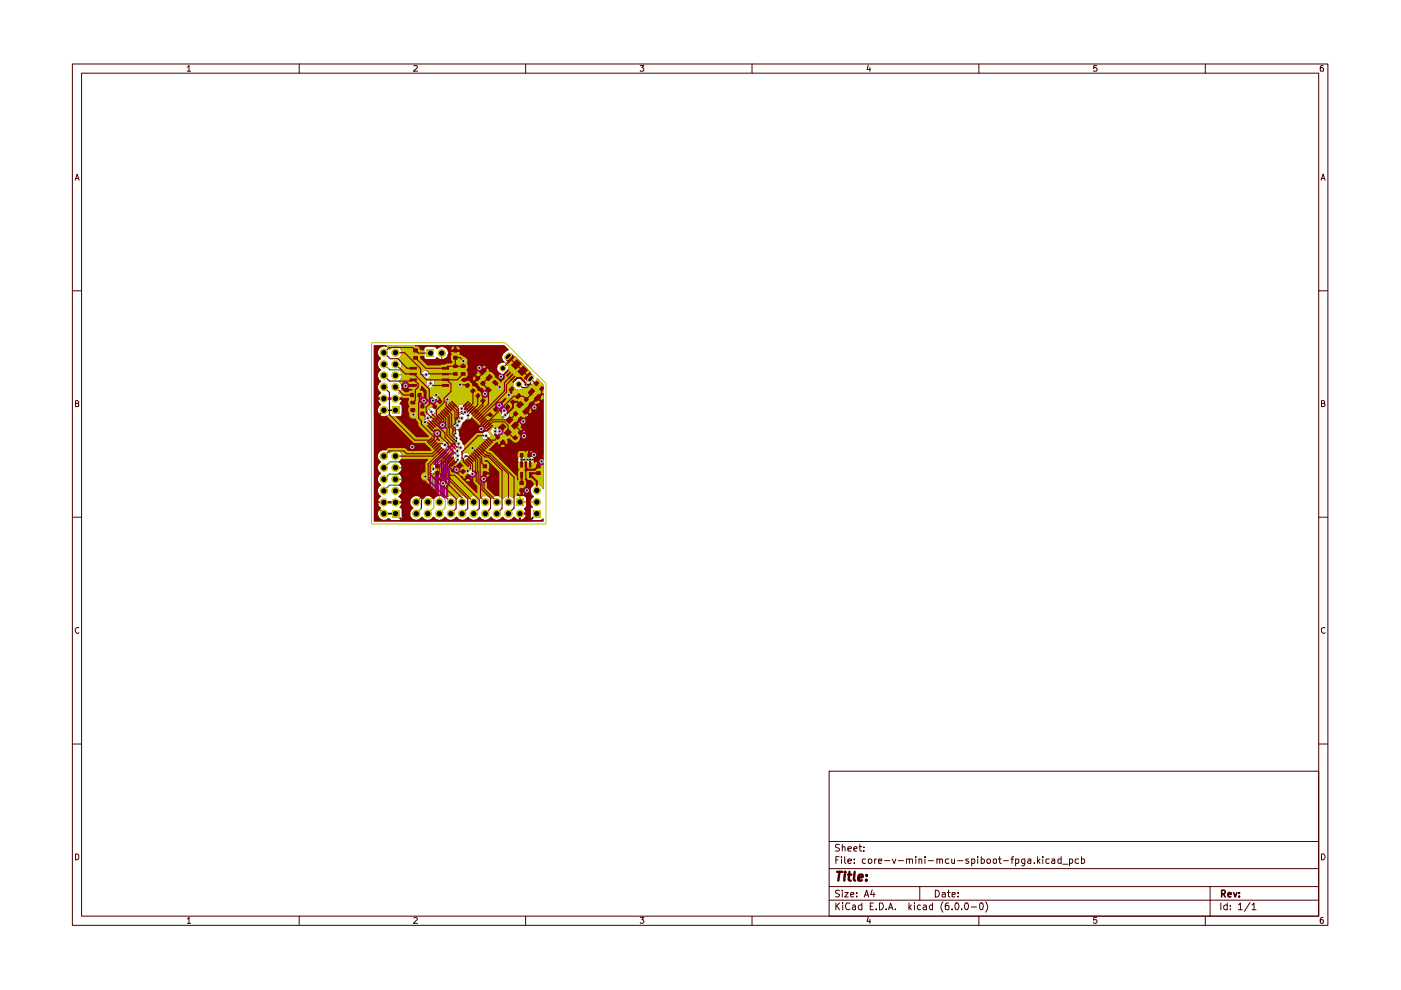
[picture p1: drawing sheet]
<svg xmlns="http://www.w3.org/2000/svg" width="297mm" height="210mm" viewBox="0 0 297 210" stroke-linecap="round" stroke-linejoin="round" font-family="sans-serif">
<g fill="none" stroke="#480000" stroke-width=".21">
<path d="M15.3 13.6h266.2v182.6h-266.2zM17.3 15.5h262.3v178.7h-262.3zM39.7 14.2l.4-.3v1.2M39.7 15.1h.7M63.4 13.6v1.9M87.7 14l.6-.1 .2 .3-.8 .9h.8M111.4 13.6v1.9M135.7 13.9h.8l-.4 .4 .4 .3v.3l-.2 .2-.6-.1M159.4 13.6v1.9M184.1 13.8l-.3 1h.8M184.4 14.3v.8M207.5 13.6v1.9"/>
<path d="M232.5 13.9h-.6l-.1 .6 .2-.2h.3l.3 .3v.3l-.2 .2-.6-.1M255.5 13.6v1.9M280.5 13.9h-.4l-.2 .3v.8l.6 .1v-.7l-.4-.1-.2 .3M15.9 38.2l.5-1.3 .4 1.3M16 37.9h.6M280.1 38.2l.4-1.3 .4 1.3M280.3 37.9h.6M15.3 61.7h2M279.6 61.7h1.9M16 85.5h.5l.2-.3-.3-.3h-.4v1.3l.7-.1v-.4l-.3-.2M280.2 85.5h.6v-.5l-.6-.1v1.3h.5l.2-.4-.3-.3M15.3 109.7h2"/>
<path d="M279.6 109.7h1.9M16.7 133.1a.58 .58 0 0 0-.8 .6 .58 .58 0 0 0 .8 .5v-.1M280.9 133.1l-.3-.1-.4 .3v.7l.4 .3 .3-.2M15.3 157.8h2M279.6 157.8h1.9M175.8 163.5h103.8v30.7h-103.8zM175.8 178.4h103.8M178 179.1h-.8v.6l.6 .2 .2 .3-.2 .2h-.7M178.6 179.7l.2-.2 .4 .2v.7M178.6 179v1.4M182.1 179.5h.6M182.3 179v1.3l.1 .1h.3"/>
<path d="M183.2 179.6v.1M16 181l.6 .2 .1 .2v.6l-.4 .3h-.3zM39.7 194.8l.4-.3v1.3M39.7 195.8h.7M63.4 194.2v2M87.7 194.7l.2-.2h.3l.3 .3-.8 1h.8M111.4 194.2v2M135.7 194.5h.8l-.4 .5 .3 .1 .1 .4-.3 .3h-.3l-.2-.2M159.4 194.2v2M175.8 190.9h103.8M175.8 188h103.8M175.8 184.2h103.8"/>
<path d="M177.2 191.5v1.4M177.2 182.3h.5M177.4 192l.6 .9M177.9 181.6h-.7v1.5M178 188.8h-.8a.57 .57 0 0 0 .1 .6 .57 .57 0 0 0 .6 .2l.1 .3a.6 .6 0 0 1-.9 .2M178 191.5l-.8 .7M178.4 181.6v.2M178.4 182.1v1M178.6 188.7v.2M178.6 189.3v.9M178.7 191.5h.1M178.7 191.9v1"/>
<path d="M179.1 189.3h.8l-.8 .9h.8M179.1 181.6v1.3l.2 .2M179.8 182.6l.7-.1-.1-.4h-.5l-.1 .2v.6l.2 .2 .4-.1M179.8 180l.7-.1-.1-.3-.4-.1-.2 .2 .1 .7h.5M180.2 191.5h-.7a.75 .75 0 0 0-.3 .9 .75 .75 0 0 0 .9 .4l.1-.1M180.4 189.7l.6-.1v-.3h-.6v.1v.6l.1 .2 .5-.1M180.8 192h.5l.1 .9M181 180l.7-.1-.2-.4h-.3l-.2 .2v.6l.1 .1h.5M181.1 182.9v.2M181.1 182.1v.2M181.4 192.2l-.5 .1-.2 .3 .2 .3 .5-.1M181.6 190v.2"/>
<path d="M181.6 189.3v.1M182.7 192l-.4-.1-.3 .3 .1 .6h.6M182.7 191.5v1.4M183.2 180.4h.1M183.2 190.2l.5-1.5 .5 1.5M183.4 189.8h.7M183.5 182.1h-.5l-.2 .3v.4l.3 .3 .4-.1M184.1 194.4l-.3 .9h.8M184.2 182.1h.5l.1 .7a.45 .45 0 0 1-.6 .2zM184.4 194.9v.9M184.5 192.1h.4M184.9 188.7l-.3 1h.9"/>
<path d="M185.2 191.5h-.7v1.4h.7M185.3 189.3v.9M185.4 182.1v1M185.8 192.7v.2M185.9 182.1h-.3l-.2 .3M186.3 182.6l.7-.1-.1-.4h-.6v.9h.6M186.5 191.5h.5a.81 .81 0 0 1 .3 .9 .81 .81 0 0 1-.8 .5zM187.6 182.5h1.1M187.9 192.7v.2M188.4 192.9l.4-1.4 .5 1.4M188.5 192.5h.7M189.2 182.1l.4 1 .3-1"/>
<path d="M189.8 192.7v.2M190.4 182.5h1.1M192.2 182.2l.6-.1v1M192.2 182.1v1M192.7 191.5v1.4M192.8 182.3l.1-.2h.5l.1 1M192.8 192.3l.4 .6M193.2 191.9l-.5 .6M193.9 191.5h.1M193.9 191.9v1M194.2 181.6v.2M194.2 182.1v1"/>
<path d="M194.8 182.2l.5-.1 .1 1M194.8 182.1v1M195 188v2.9M195.2 192l-.4-.1a.6 .6 0 0 0 0 1l.4-.1M195.8 192h.6v.9M196.1 181.6v.2M196.1 182.1v1M196.4 192.2l-.5 .1-.2 .3 .2 .3 .5-.1M196.8 182.5h1.1M197.7 192l-.4-.1a.6 .6 0 0 0 0 1l.4-.1M197.7 191.5v1.4M198.3 188.7a.73 .73 0 0 1 .9 .8 .73 .73 0 0 1-.9 .7z"/>
<path d="M198.6 182.2l.6-.1v1M198.6 182.1v1M199.2 182.3l.1-.2h.4l.1 1M199.7 189.3h.6l.1 .9M199.9 191.2a1.64 1.64 0 0 0 0 2.2M200.4 189.6l-.7 .1v.4h.7M200.9 189.3h.5M201.1 188.7v1.3l.3 .2M201.1 191.5h-.4l-.3 .3v.9l.3 .2 .5-.2-.1-.7h-.4l-.3 .2M201.2 182.1h-.6l-.2 .7a.52 .52 0 0 0 .8 .2M201.8 182.1v.8l.2 .2 .4-.2M201.9 189.7l.6-.1v-.3h-.6v.8h.6"/>
<path d="M201.9 192.7v.2M202.4 182.1v1M202.6 191.5a.75 .75 0 0 1 .8 .5 .75 .75 0 0 1-.4 .9 .89 .89 0 0 1-.4-1.4zM203.1 182.5h1.1M203.1 190v.2M203.1 189.3v.1M203.9 192.7v.2M204.7 191.5h.5a1.1 1.1 0 0 1-.2 1.4l-.3-.2-.2-.4zM205.3 182.1h-.5l-.1 .3 .6 .2 .1 .3-.2 .2-.5-.1M205.9 192.3h1.1M206 183h.6v-.9h-.6v1.5M207.3 181.6v.2"/>
<path d="M207.3 182.1v1M207.5 194.2v2M207.8 191.5h.5a1.1 1.1 0 0 1-.2 1.4l-.4-.3zM208 182.1l.6 .1 .1 .6a.45 .45 0 0 1-.7 .2M208 181.6v1.5M209 191.2a1.64 1.64 0 0 1 0 2.2M209.3 182.2h.6l.1 .6-.3 .3h-.2l-.3-.3zM210.6 182.2h.7l-.1 .8-.4 .1-.2-.2zM211.7 182.1h.6M211.9 181.6v1.3l.4 .2M212.8 182.5h1M214.3 182.1h.6"/>
<path d="M214.9 181.6l-.3 .1v1.4M215.3 183l.5 .1 .2-.2-.1-.8h-.6v1.5M217.3 183l-.4 .1-.3-.3 .2-.7h.5v1.1l-.3 .4-.3-.1M218 182.1h.5v1M218.5 182.5h-.4l-.2 .2 .2 .4 .4-.1M219.3 182.9v.2M220 181.6v1.5M220.1 182.5l.4 .6M220.5 182.1l-.5 .5M221.1 181.6v.2M221.1 182.1v1M222.4 182.1l-.6 .1v.7l.2 .2 .4-.1"/>
<path d="M223 182.1h.6v1M223.6 182.5h-.4l-.3 .2 .3 .4 .4-.1M225 182.1l-.7 .1v.7l.3 .2 .4-.1M225 181.6v1.5M225.3 183.2h1.1M226.8 183l.4 .1 .2-.3-.1-.7h-.5v1.5M228.7 182.1h-.6l-.2 .7a.52 .52 0 0 0 .8 .2M229.3 182.1h.5l.2 .3v.4l-.3 .3-.4-.1M229.3 181.6v1.5M232.5 194.5h-.6l-.1 .6 .6-.1 .2 .5-.3 .3h-.3l-.2-.2M255.5 194.2v2M256.6 188v6.2"/>
<path d="M258.8 191.5v1.4M260.2 192l-.4-.1-.4 .3 .2 .6h.6M260.2 191.5v1.4M260.9 192.7v.2M260.9 192v.1M262.6 191.9l.4-.4v1.4M262.6 192.9h.8M265 191.4l-1.2 1.8M265.5 191.9l.4-.4v1.4M265.5 192.9h.8M280.2 181a.65 .65 0 0 1 .8 .7 .65 .65 0 0 1-.8 .6zM280.5 194.5l-.4 .1-.2 .2v.8l.2 .2 .4-.1v-.7h-.5l-.1 .3"/>
</g>
<path d="M259 189.5l.7-.1v-.6l-.7-.1v1.5M259.4 189.5l.4 .7M260.4 189.7l.6-.1v-.3h-.5l-.1 .1v.6l.1 .2 .5-.1M261.6 189.3l.3 .9 .3-.9M262.7 190v.2M262.7 189.3v.1" fill="none" stroke="#480000" stroke-width=".34"/>
<path d="M177.5 184.8h1.1M178 184.8l-.3 1.9M179.1 185.4l-.1 1.3M179.2 184.8v.2M179.8 185.4h.7M180.1 184.8l-.2 1.7 .5 .2M181.2 184.8l-.2 1.7 .3 .2M182 186.1l.9-.2v-.4l-.6-.1-.2 .3-.1 .9h.7M183.7 186.5v.2M183.7 185.5v.2" fill="none" stroke="#480000" stroke-width=".51"/>
<g fill="#008400">
<path d="M79.3 73.3l27.7-.1 .9 .9-.6 .4a1.33 1.33 0 0 0-.8 1.6l.5 .5v.3a1.23 1.23 0 0 0-1.7 1 1.23 1.23 0 0 0 1.4 1.4 1.23 1.23 0 0 0 1-1.6l-.6-.8 1-.3 .7-.6 .2-.5h.2l3.4 3.3-1.2 1.1-.2 .9-.2 .1a1.18 1.18 0 0 0-1.1-.6 1.18 1.18 0 0 0-1 .7l-.1 .9a1.29 1.29 0 0 0 1.8 .6l.3-.4 .4 .2 1.3-.1 1.8 1.8v12l-.8 .8h-2.7a.77 .77 0 0 0-1 .4 .77 .77 0 0 0 .5 1l3.8-.1 1-.9 .1 .1v6.4h-.2a1.31 1.31 0 0 0-1.2-1 1.31 1.31 0 0 0-1.3 .8l-.1 .3a1.56 1.56 0 0 0 .7 1.5l-.3 .2a1.47 1.47 0 0 0 .1 2l-.5 .4v1.3l-.5 .5h-.6l.1-.5h-1.5v-.6h1.5l-.4-.6 .4-.6v-1.9l-.4-.3h-1.8l-.6 .4-.6-.4a1.38 1.38 0 0 0-1.5 .6l-.2 .1-.7-.7h-.7l-.8 .7h-.2l-.3-.6-.5-.1h-.6l-.9 .7-.6-.6a1.45 1.45 0 0 0-1.9 .6l-.5-.6a1.3 1.3 0 0 0-1.8 .6l-1-.7a1.38 1.38 0 0 0-1.5 .6l-.1 .1-.8-.7h-.7l-1 .7-.6-.8 5.3-5.3h1.8l.4 .8h1a.89 .89 0 0 0 .4-.9 .89 .89 0 0 0-.6-.7l-.8 .1-.4 .7h-1.8l2.2-2.3h.2a.78 .78 0 0 0 .4-1.3 .78 .78 0 0 0-1.3 .2 .42 .42 0 0 1-.2-.5 .42 .42 0 0 1 .3-.3l.4-.6h.8l.3 .7 .2 .2h.6a1.03 1.03 0 0 0 .6-1.1l-.2-.5-.4-.1a.91 .91 0 0 0-1.1 .8h-.8v-.3l-.7-1.3-.3-.2 .1-.5-.3-.4v-.5l1.9-1.8h.1l2.7 2.8 .8 .4h.5a1.03 1.03 0 0 0 .6-1l-.2-.5-.4-.2-.7 .1-.1-.1h1.6l.1 .4 .3 .3 .8 .1a.86 .86 0 0 0 .4-1.3v-.6l1.5-1.5 .8-.5v-.7l-.6-.6-.7 .1-.4 .7-1.9 1.8-.3 1.8h-1.6l-2.7-2.7 .1-.2a.84 .84 0 0 0 0-1.1 .84 .84 0 0 0-1.2-.1h-.2l.2-.4v-.7a.92 .92 0 0 0-1.4-.3 1.17 1.17 0 0 0-.2 1.1l-4.1 4.1-.2 .3v.5l-1.8 1.7-1.9 .1-3.3 3.4h-.7v-.7a1.11 1.11 0 0 0-.9-1.1 1.64 1.64 0 0 0-1.6 .7 1.27 1.27 0 0 0-2.1-.2l-.3-.1v-6.6l.8-1h.7l.7-.4 .4 .4h2.1l.2-.3h1.6a.91 .91 0 0 0 1.2 .9l.3-.2 .3-.5-.3-.9-.3-.1h-.6l-.2 .1-.4 .7h-1.6l.1-1.9-.5-.5 .3-.3 .1-.4h-5l.7 1-.6 .7-.1 .8-.7 .7-.1-.1v-5.8h.8l.2 .6 .5 .5v.2l-.4 .3-.3 .6h5l-.2-.5-.4-.4v-.2a1.23 1.23 0 0 0 .7-1.1 1.23 1.23 0 0 0-.7-1.1l.6-1h4.7l.3 .3h.6l-.3 1-.5 .7v4.6l.7 .6 .1 .5-.7 .5-.1 .5a.92 .92 0 0 0-.7 .8 .92 .92 0 0 0 .6 .9h.6l.3-.2 .3-.7 .5-.3 2.7-2.6 .1-.4v-.8l.9 .1a.91 .91 0 0 0 .6-.8 .91 .91 0 0 0-.6-.9l-.9 .1v-.1h12.7v.2a.91 .91 0 0 0 1.4 .6 .91 .91 0 0 0 0-1.6 .91 .91 0 0 0-1.4 .6v.2h-12.7v-2.2h2.3a.88 .88 0 0 0 .6 .8 .88 .88 0 0 0 1-.3h6.9l.1 .5 .4 .3 .8-.1a.87 .87 0 0 0 .3-1.2 .87 .87 0 0 0-1.2-.3l-.3 .3-.1 .5h-6.9l.1-.1a.97 .97 0 0 0-.5-1.3l-.8 .1-.4 .8h-2.3v-5h3.1l.4 .7 .7 .1 .6-.5v-.8h-.2a.84 .84 0 0 0-.9-.4 .84 .84 0 0 0-.6 .9h-3.1v-.6a1.3 1.3 0 0 0 .5-1.9 1.3 1.3 0 0 0-1.8-.3l-.4 .2-.5-.5h-1.7l-.5 .4v1.9l.3 .3h2.1l.3-.4 .5 .4v6.8h-.9l-.3 .2-.3 .5 .3 .8 .3 .2 .9-.1v1.4l-.9 .8-.4-.2h-.3l-.3-.3v-3.9l.8-.3 .1-.3v-.7l-.2-.3v-1.6l-1.4-1.3h-5.4v-.3a1.05 1.05 0 0 0-.6-1.4l.1-.2a1.28 1.28 0 0 0 .2-2 1.22 1.22 0 0 0-2.1 .2l-.2-.2a1.38 1.38 0 0 0-2.4 .6l.1 .8 .6 .7-.6 .7a1.3 1.3 0 0 0 .5 1.6l.1 .2a1.33 1.33 0 0 0 0 2.3v.2l-.4 .3-.3 .8h-.8z"/>
<path d="M81.2 106.3h3.9l-.2-.6-.4-.4 .5-.6 1.6-.1 2.9-3 .4 .3 .7-.1 .4-.7 .9-.8a.85 .85 0 0 0 .8-.6 .85 .85 0 0 0-.3-1l3.5-3.6 .3 .1-.1 .6 .2 .3a.83 .83 0 0 0 0 1v.5l-7.6 7.6a1.61 1.61 0 0 0-1.4 .3v.1a1.29 1.29 0 0 0 .3 2l.1 .1-.5 .4a1.27 1.27 0 0 0-.1 1.4v.2h-1.4l-.5-.4v-1.3l-.5-.5 .4-.5v-.3h-3.9z"/>
</g>
<g fill="none" stroke="#008400" stroke-width=".25">
<path d="M81.4 77.2l1.3 1.2h7.7l.9 1v1.9l-.7 .8v4.3l.9 .9M90.4 79.4h-6.3l-.3 .2M93.7 74.9v11.2l-2.6 2.6h-.4M91.9 99.4l-1.7 1.6M92.1 94.8h.1M92.1 94.8l-.5 .3h-1.8l-5.4 5.4h-1.8l-1.2 1.1M96.3 90h.1M96.3 90l-2 2.1v.5l-2.2 2.2M96.4 89.9h.1M96.4 89.9l-.1 .1M96.5 91.9l-.3 .3v1.2l-9.5 9.5h-4.1l-1.2 1.2M96.8 92.9v.6l-10.6 10.6h-2.4"/>
<path d="M97 90.2l-1.6 1.4v.4l-9.6 9.6h-2M97 97.5v.1l-8.8 8.8M97.3 89.3h-.3l-.6 .6M97.9 88.7h-.9l-3.2 3.2v.5l-2.3 2.4h-1.8l-4.5 4.4h-1.4M97.9 86.6v.6l-4.5 4.5v.5l-2.1 2.1h-1.8l-3.5 3.6h-3.3l-1.3 1.3M98.7 96.7l-9.4 9.4v1.7l-1.1 1.1M99.3 89.1l-2.2 2h-.6l-.7 .7v1.1l-1.5 1.4M99.3 89.1l3.3 3.3h.5M99.3 88.1v1M88.2 106.4h.1"/>
</g>
<path d="M83.8 87h-2.4l-1.9 1.8v18.2l1.9 1.9h2.4l1.6 1.5h26.9l1.5-1.5M107.1 88l-2.1 2.2v1.3M111.4 81.6h1.5l2.2 2.2v12.5l-1.2 1.2h-3.3" fill="none" stroke="#008400" stroke-width=".42"/>
<path d="M79.3 73.3l27.7-.1 .9 .9-.6 .4a1.33 1.33 0 0 0-.8 1.6l.5 .5v.3a1.2 1.2 0 0 0-1.5 .8 1.2 1.2 0 0 0 .7 1.5 1.2 1.2 0 0 0 1.5-.7 1.63 1.63 0 0 0-.6-1.6h.3a1.8 1.8 0 0 0 1.4-.9l.2-.5h.2l3.4 3.3-1.2 1.1-.2 .9h-.2a1.34 1.34 0 0 0-2.2 .2l.1 1.1a1.21 1.21 0 0 0 1.7 .4l.3-.4a.77 .77 0 0 0 1.3-.5l.8-.2 .6-.7 .2-.5h.2l1.3 1.3v22.2l-.2-.1a1.34 1.34 0 0 0-1.7-.9 1.34 1.34 0 0 0-.9 1.7l.2 .4 .5 .5-.2 .2a1.34 1.34 0 0 0 0 2l-.5 .4v2.1l.5 .3h1.7l.6-.4v.7h-36v-1.7h.8v.3a1.33 1.33 0 0 0 .9 1 1.33 1.33 0 0 0 1.4-.4h.2l.3 .5h1.9l.4-.5v-.9h1.8v.4a1.33 1.33 0 0 0 1.1 .9 1.33 1.33 0 0 0 1.2-.6l.3 .1a1.27 1.27 0 0 0 2 .1l.2-.2h.3a1.25 1.25 0 0 0 2.1 .1l.2-.1 .4 .4a1.26 1.26 0 0 0 1.9-.4l.6 .4a1.25 1.25 0 0 0 1.9-.4l.2 .1a1.19 1.19 0 0 0 1.1 .6 1.19 1.19 0 0 0 1-.7l.4 .1a1.2 1.2 0 0 0 2.1-.1l.2 .1a1.39 1.39 0 0 0 2.2 0v-.1l.3 .1a1.34 1.34 0 0 0 2.2-.1l.9 .6h.9l.7-.6 .1-.4h-1.1v1h-.4v-1.6h1.5l-.4-.6 .4-.6v-1.9l-.4-.3h-1.8l-.6 .4-.6-.4a1.38 1.38 0 0 0-1.5 .6l-.2 .1-.7-.7h-.7l-.8 .7h-.2l-.3-.6-.5-.1h-.6l-.9 .7-.6-.6a1.45 1.45 0 0 0-1.9 .6l-.5-.6a1.3 1.3 0 0 0-1.8 .6l-1-.7a1.38 1.38 0 0 0-1.5 .6l-.1 .1-.8-.7h-.7l-1 .7a1.2 1.2 0 0 0-1.9-.4l-.5 .4-.4-.6-1-.1a1.2 1.2 0 0 0-1 1 1.29 1.29 0 0 0 .5 1.3l.2 .2-.5 .4-.2 .8h-1.8v-.9l-.5-.5 .4-.5v-.3h-5l.7 1.1-.6 .6-.1 .5h-.8v-4.9h.8l.3 .8 .4 .4-.7 1.1h5l-.2-.6-.4-.4v-.1a1.23 1.23 0 0 0 .7-1.1 1.23 1.23 0 0 0-.7-1.1l.1-.3a1.46 1.46 0 0 0 .4-1.7h4.3l.4 .8h.8a.88 .88 0 0 0 .1-1.5 .88 .88 0 0 0-1.3 .7h-4.3l-.1-.2-.4-.3v-.2l.5-.5 .1-.4h5.9v.4l.5 .5h.6l.5-.5h5.7l.4 .8 .8 .1a.89 .89 0 0 0 .6-.9 .89 .89 0 0 0-.6-.8h-.6l-.3 .2-.3 .6h-5.7a.83 .83 0 0 0-.5-1.2l-.7 .1-.4 .7h-5.9a1.12 1.12 0 0 0-.6-1.3v-.3l.4-.4a1.25 1.25 0 0 0-.7-2 1.64 1.64 0 0 0-1.6 .7 1.32 1.32 0 0 0-2.1-.3 1.32 1.32 0 0 0 .3 2.1v.2l-.4 .2-.3 .6 .2 .9 .5 .6a1.37 1.37 0 0 0-.5 1.9l.5 .6-.4 .3-.3 .8h-.8v-9.7h14.1a.89 .89 0 0 0 1 1 .89 .89 0 0 0 .8-1.2 .89 .89 0 0 0-1.3-.5l-.3 .2-.2 .5h-14.1v-2.4h16.5v.2a.52 .52 0 0 1 .1 .7l.1 .4 .5 .5a.72 .72 0 0 0 0 1l-.4 .7 .2 .7a.83 .83 0 0 0 0 1 .78 .78 0 0 0 .8 1.1 .78 .78 0 0 0 .6-1.2h.3l.1 .2 .4 .3h11.3l.1 .5 .5 .2h.5l.5-.7h.2l.2 .5 .4 .2h.5a.79 .79 0 0 0 .4-1.1 .79 .79 0 0 0-1.1-.2l-.4 .6h-.2a.76 .76 0 0 0-.8-.8 .76 .76 0 0 0-.8 .8h-10.9l.2-.1a.79 .79 0 0 0 .1-1.3 .79 .79 0 0 0-1.2 .3 .42 .42 0 0 1-.2-.5 .42 .42 0 0 1 .3-.3l.4-.6h.8a.89 .89 0 0 0 .5 .8 .89 .89 0 0 0 .9-.1l.2-.3 .1-.6-.2-.5-.4-.1a.91 .91 0 0 0-1.1 .8h-.8v-.3l-.7-1.3-.3-.2 .1-.5-.2-.3h4.7l.1 .3a.92 .92 0 0 0 1.5 .4l.2-.9-.2-.5-.4-.2a1.06 1.06 0 0 0-1.2 .9h-4.7l-.2-.9h6.9l.3 .7h1a.92 .92 0 0 0-.1-1.6l-.8 .1-.4 .8h-6.9l-.2-.3 .7-.4 .4-1.3 .4-.2 .2-.4 .6 .1 .5-.2 .3-.8h6.2a.91 .91 0 0 0 .7 .8 .91 .91 0 0 0 1-.4v-.7l-.6-.6-.7 .1-.3 .4-.1 .4h-6.2a.88 .88 0 0 0-.7-.8 .88 .88 0 0 0-1 .5v.2h-.9l-.5 .6a.78 .78 0 0 0-.5 1 .82 .82 0 0 0 0 1.4l-.1 .2a.75 .75 0 0 0-.6 .8h-16.5v-2.4h9.9l.1 .5 .5 .4h.6l.3-.2 .3-.7a1.49 1.49 0 0 0 .6-1.3 .9 .9 0 0 0 .5-1.6h4.9l.3 .7 .3 .2h.6l.5-.5v-.7a.92 .92 0 0 0-1.4-.3l-.3 .6h-4.9l-.3-.1h-.6l-.3 .2a.82 .82 0 0 0-.2 1l-.7 .5-.1 .5-.6 .3-.1 .5h-9.9v-2.5h.8a1.34 1.34 0 0 0 .9 1.2 1.34 1.34 0 0 0 1.5-.4l.3 .4h2.1l.2-.3h1.6l.2 .5 .4 .4h.6l.3-.2 .3-.5-.3-.9-.3-.1h-.6l-.2 .1-.4 .7h-1.6l.1-1.9-.5-.5 .3-.3 .1-.4h-5l.7 1-.4 .3-.3 .9h-.8v-2.3h14.7l.3 .7 .3 .1 .7-.1a.85 .85 0 0 0 .5-.8 .85 .85 0 0 0-.6-.8h-.6l-.3 .2-.3 .7h-14.7v-2.6h.8l.2 .6 .5 .5v.2l-.4 .3-.3 .6h5l-.2-.5h6.7l.3 .6 .8 .2 .4-.2 .2-.6h13.7a.91 .91 0 0 0 1 .9 .91 .91 0 0 0 .7-1.3 .91 .91 0 0 0-1.3-.4l-.4 .8h-13.7l-.2-.7-.4-.2-.8 .2-.3 .7h-6.7l-.4-.4v-.2a1.31 1.31 0 0 0 .4-1.9h5.5v.3a.92 .92 0 0 0 1.1 .5l.6-.2v-.3h4.5l.2 .5a.86 .86 0 0 0 1 .3l.4-.3h6.9v.3l.2 .3 .3 .2h.7l.4-.4 .1-.6-.3-.5-.3-.2a.89 .89 0 0 0-1.1 .9h-6.9l.1-.1a.97 .97 0 0 0-.5-1.3l-.8 .1-.4 .8h-4.5v-.7a.85 .85 0 0 0-.8-.5 .85 .85 0 0 0-.8 .6l-.1 .3h-5.5l-.4-.3 .6-.9v-.7h4.3v.2a.9 .9 0 0 0 1.1 .7 .9 .9 0 0 0 .7-1.1 .9 .9 0 0 0-1.2-.6l-.5 .4-.1 .4h-4.3a.95 .95 0 0 0-.6-.9l.4-.4a1.38 1.38 0 0 0 0-1.5h12.5v.1a.86 .86 0 0 0 1.3 .6l.4-.4v-.8h-.2a.84 .84 0 0 0-.9-.4 .84 .84 0 0 0-.6 .9h-12.5l-.1-.4-.3-.1v-.2l.3-.2h5.1l.3 .4h2.1l.3-.4 .2 .1a1.27 1.27 0 0 0 2-.3l.1-.1a1.31 1.31 0 0 0-.4-1.6 1.31 1.31 0 0 0-1.6 .1l-.3 .1-.5-.5-1.9 .1-.3 .3v1.8h-5.1a1.31 1.31 0 0 0-.1-1.9 1.31 1.31 0 0 0-2 .3l-.2-.2a1.38 1.38 0 0 0-2.4 .6l.1 .8 .6 .7-.5 .6a1.47 1.47 0 0 0 .4 1.7l.1 .2a1.33 1.33 0 0 0 0 2.3v.2l-.4 .3-.3 .8h-.8z" fill="#c200c2"/>
<path d="M79.3 73.3l27.7-.1 .9 .9-.6 .4a1.33 1.33 0 0 0-.8 1.6l.5 .5v.3a1.25 1.25 0 0 0-1.6 1.6l.4 .4-.2 .4a.89 .89 0 0 0 0 1.2 .89 .89 0 0 0 1.3 0 .89 .89 0 0 0 0-1.2 1.33 1.33 0 0 0 .8-1.1 1.33 1.33 0 0 0-.6-1.3h.3a1.8 1.8 0 0 0 1.4-.9l.2-.5h.2l3.4 3.3-1.2 1.1-.2 .9h-.2a1.34 1.34 0 0 0-2.2 .2l.1 1.1a1.19 1.19 0 0 0 2 0 .77 .77 0 0 0 1.3-.5l.8-.2 .6-.7 .2-.5h.2l1.3 1.3v15.5h-.7a.89 .89 0 0 0-.6 .8 .89 .89 0 0 0 .6 .9h.7v5h-.2a1.31 1.31 0 0 0-1.2-1 1.31 1.31 0 0 0-1.3 .8l-.1 .1-.4-.4a1.02 1.02 0 0 0-1.3 .4v.7l.5 .5h.7l.5-.4 .2 .4 .5 .5-.6 .6-.1 .3 1.6 .1v.4h-1.6l.5 .8-.5 .4v2.1l.5 .3h1.7l.6-.4v.7h-36v-1.7h.8v.3a1.33 1.33 0 0 0 .9 1 1.33 1.33 0 0 0 1.4-.4h.2l.3 .5h1.9l.4-.5v-.9h1.8v.4a1.33 1.33 0 0 0 1.1 .9 1.33 1.33 0 0 0 1.2-.6l.3 .1a1.27 1.27 0 0 0 2 .1l.2-.2h.3a1.25 1.25 0 0 0 2.1 .1l.2-.1 .4 .4a1.26 1.26 0 0 0 1.9-.4l.6 .4a1.25 1.25 0 0 0 1.9-.4l.2 .1a1.19 1.19 0 0 0 1.1 .6 1.19 1.19 0 0 0 1-.7l.4 .1a1.2 1.2 0 0 0 2.1-.1l.2 .1a1.39 1.39 0 0 0 2.2 0v-.1l.3 .1a1.34 1.34 0 0 0 2.2-.1l.6 .4a1.3 1.3 0 0 0 1.7-.3 1.3 1.3 0 0 0-.1-1.7l.4-.6v-.7h-1.5v-.5h1.5v-.7l-.4-.3h-.7v1h-.4v-1h-.7l-.4 .4-.8-.4h-.6l-1.1 .7a1.26 1.26 0 0 0-1.1-.8 1.26 1.26 0 0 0-1.1 .8h-.2l-.2-.4a1.4 1.4 0 0 0-2.2 .4l-.4-.6-.4-.1-.9 .1-.6 .6-.6-.6a1.3 1.3 0 0 0-1.8 .6l-1-.7-.7 .1-.2-.2v-2l.4-.5v-1.1h6.3v.2a.86 .86 0 0 0 1.3 .6 .89 .89 0 0 0 .3-1.3 .89 .89 0 0 0-1.3-.1l-.3 .6h-6.3v-1h3.9l.3 .7 .3 .2a.91 .91 0 0 0 1.1-.5v-.7l-.2-.4a.87 .87 0 0 0-1-.1 .87 .87 0 0 0-.5 .8h-3.9v-.9h.5v.2a.89 .89 0 0 0 .8 .7 .89 .89 0 0 0 .9-.6v-.6l-.6-.6-.8 .2-.3 .7h-.5v-.6l1.1-.9a.86 .86 0 0 0 .9 0 .86 .86 0 0 0 .4-.9l-.1-.2h.3l.1 .2 .4 .3h11.3l.1 .5 .5 .2h.5l.5-.7h.2l.2 .5 .4 .2h.5l.4-.2 .1-.6 .6-.3 .3-.3v-.7l-.6-.5a1.01 1.01 0 0 0-1.2 1.1l-.5 .3-.2 .5h-.2a.76 .76 0 0 0-.8-.8 .76 .76 0 0 0-.8 .8h-10.9l.2-.1a.78 .78 0 0 0 .1-1.3 .78 .78 0 0 0-1.2 .3 .48 .48 0 0 1-.2-.5 .48 .48 0 0 1 .4-.4l.1-.1a.93 .93 0 0 0-.2-1.3l-.3-.7-.3-.2 .1-.5-.3-.4v-.8l-.3-.3 .1-.1 .4-.1h3.7l.4 .7 .7 .2a.97 .97 0 0 0 .5 1.3l.9-.1 .2-.6h6.3l.1 .4 .3 .3 .8 .1a.95 .95 0 0 0 0-1.7l-.8 .1-.4 .8h-6.3l-.2-.8-.8-.2h1.2l.1 .6 .3 .1h.9a.91 .91 0 0 0 1.4-.5 .91 .91 0 0 0-.9-1.2l-.4 .2h-1l-.4 .8h-1.2v-1l-.5-.4-.8 .1-.3 .3-.1 .5h-3.7l.4-.6v-.4l.2-.5 .4-.2h11.6l.2 .7a.91 .91 0 0 0 1.4-.2 .91 .91 0 0 0-.4-1.3l-.8 .1-.4 .7h-11.6l.2-.4h.4a.86 .86 0 0 0 1-.7 .86 .86 0 0 0-.7-1l-.1-.4-.6-.3-.2-.5h6.4a.87 .87 0 0 0 1 .9l.4 .8a.97 .97 0 0 0 .7 1.2l1-.5v-.7l-.3-.3 .1-.3-.3-.7h4.9v.2a.92 .92 0 0 0 .9 .7 .92 .92 0 0 0 .9-.7v-.4l-.5-.6h-.7a.74 .74 0 0 0-.6 .8h-4.9l-.7-.3a1.11 1.11 0 0 0-.8-1 1.15 1.15 0 0 0-1.1 .9h-6.4l-.4-.2-.8 .2a.97 .97 0 0 0 .2 1.4l.2 .1v.3l-.2 .1-.4 .5a1.1 1.1 0 0 0-.7 .9l.1 .2a.82 .82 0 0 0 0 1.4l-.1 .2-.3 .1a.8 .8 0 0 0-.1 1.2l-.1 .7 .4 .5-.9 .9-.2-.1a.87 .87 0 0 0-.9-.9 .87 .87 0 0 0-.9 .9 .87 .87 0 0 0 .9 .9l.1 .1-2.4 2.5-.1 1.6-.9 .9-.1 4.8a1.63 1.63 0 0 0-1.5 .7 1.32 1.32 0 0 0-2.1-.4 1.32 1.32 0 0 0 .4 2.1l-.5 .5-.2 .8h-1.8v-.9l-.5-.5h.1a1.41 1.41 0 0 0-.3-2.2l.1-.2a1.27 1.27 0 0 0-.1-2.1l.1-.3a1.11 1.11 0 0 0 .5-1.3l-.2-.6-.4-.3v-.2a1.23 1.23 0 0 0 .7-1.1 1.23 1.23 0 0 0-.7-1.1v-.3l.4-.4a1.25 1.25 0 0 0-.7-2 1.64 1.64 0 0 0-1.6 .7 1.31 1.31 0 0 0-1.8-.5 1.31 1.31 0 0 0-.5 1.8l.5 .7a1.2 1.2 0 0 0-.5 1.7l.5 .6a1.36 1.36 0 0 0-.5 1.8l.5 .6-.5 .6a1.47 1.47 0 0 0 .4 1.8l.1 .1a1.29 1.29 0 0 0 0 2.3l-.6 .8-.1 .5h-.8v-14.1h7.3v.1a.91 .91 0 0 0 1.4 .6 .91 .91 0 0 0-.3-1.6l-.7 .1-.4 .8h-7.3v-2.9h12.5l.2 .4a.88 .88 0 0 0 1.4 .1 .88 .88 0 0 0-.4-1.4h-.5l-.4 .3-.2 .6h-12.6v-1.8h13.6l.2 .5 .4 .4h.6l.3-.2a.92 .92 0 0 0-.3-1.5h-.8l-.4 .8h-13.6v-1.4h10.6l.2 .6 .3 .2a.92 .92 0 0 0 1-.3 .92 .92 0 0 0 .1-1 .95 .95 0 0 0 .8-.8 .95 .95 0 0 0-.5-.9h-.6l-.3 .1-.3 .5v.7a.78 .78 0 0 0-.7 .9h-10.6v-1.7h.8v.2a1.36 1.36 0 0 0 1 1.1 1.36 1.36 0 0 0 1.4-.5l.3 .4h2.2l.2-.3v-1.9l-.5-.5 .4-.6h3.8l.2 .5 .5 .4 .8-.2 .3-.5h.2l.6 .7 .7-.1a.89 .89 0 0 0 .5-.9 .89 .89 0 0 0-.6-.7h-.6l-.6 .7-.2-.1a.91 .91 0 0 0-1-.6 .91 .91 0 0 0-.8 .8h-3.8v-.1a1.15 1.15 0 0 0-.4-1.3h17.3l.2 .7 .3 .1h.6a.88 .88 0 0 0 .3-1.5 .88 .88 0 0 0-1.4 .7l-17.5-.1 .7-1.1 .5 .4h.6a.86 .86 0 0 0 .4-1.4h3.7v.3a.84 .84 0 0 0 .8 .6 .84 .84 0 0 0 .9-.5v-.7a1 1 0 0 0-1.6-.1l-.1 .4h-3.7l-.4-.3h-.6l-.3 .1-.2 .4-.7-.5 .6-.9v-.7h4.3v.2a.9 .9 0 0 0 1.1 .7 .9 .9 0 0 0 .7-1.1 .9 .9 0 0 0-1.2-.6l-.5 .4-.1 .4h-4.3a.95 .95 0 0 0-.6-.9v-.2l.4-.3h15.8a.9 .9 0 0 0 .9 .9 .9 .9 0 0 0 .9-1 .9 .9 0 0 0-1-.8l-.1 .1a.79 .79 0 0 0-.7 .8l-15.8-.1a1.29 1.29 0 0 0-.4-1.8v-.2l.3-.2h5.1l.3 .4h2.1l.3-.4 .2 .1a1.27 1.27 0 0 0 2-.3l.1-.1a1.31 1.31 0 0 0-.4-1.6 1.31 1.31 0 0 0-1.6 .1l-.3 .1-.5-.5-1.9 .1-.3 .3v1.8h-5.1a1.31 1.31 0 0 0-.1-1.9 1.31 1.31 0 0 0-2 .3l-.2-.2a1.38 1.38 0 0 0-2.4 .6l.1 .8 .6 .7-.4 .4a1.22 1.22 0 0 0 .3 1.9l.1 .2-.6 .7a1.65 1.65 0 0 0 .5 1.6l.1 .2a1.29 1.29 0 0 0 0 2.2l-.1 .2a1.31 1.31 0 0 0-.4 1.7l.5 .7-.4 .3-.3 .9h-.8z" fill="#c2c200"/>
<path d="M97 95.6l-3.6 3.6v.9l-.2 .3v6M97 96.6l-2.2 2.2v3.7l-.4 .3v4.7l-1.2 1.4M97.2 94.1h-.6l-4 4.1v1.5l-1.1 1v4.9l-.8 .8M97.6 94.9h-1.1l-3.5 3.5v1.4l-1 1.1v6.7l-1.3 1.3M93.2 106.4h.1" fill="none" stroke="#c2c200" stroke-width=".25"/>
<path d="M78.8 72.7h28.3l8.7 8.6v29.8h-37z" fill="none" stroke="#c2c200" stroke-width=".21"/>
<g fill="#840000">
<path d="M79.3 73.3h2.7l-.2 .2-.5-.1-.9 .5-.3 .6v.5l.7 1.1-.6 .6a1.3 1.3 0 0 0 .5 1.6l.1 .2a1.33 1.33 0 0 0-.1 2.3l.1 .2a1.28 1.28 0 0 0-.2 2.2l.2 .2-.4 .3-.3 .6h1.8l.1 .4-1.9 .1 .7 .9-.4 .5a1.29 1.29 0 0 0 0 1.6 1.29 1.29 0 0 0 1.6 .4l5.6 5.6 2.4 .1 .8 .9h.2l.5 .7-5 .1-.6-.6h-3.7l-.3 .4h-.8a1.32 1.32 0 0 0-1 1.1 1.32 1.32 0 0 0 .7 1.4l-.3 .3a1.09 1.09 0 0 0-.2 1.6l.5 .6-.4 .4-.3 .6a1.93 1.93 0 0 0 .7 1.5 1.28 1.28 0 0 0-.1 2.2l.1 .2-.4 .4-.3 .6h5l-.2-.6-.4-.4 .1-.1a1.34 1.34 0 0 0-.1-2.2l.1-.3a1.27 1.27 0 0 0-.1-2.2l.1-.2a1.27 1.27 0 0 0-.1-2.2v-.3l.6-.5h5.6l.1 .3-.6 .5v2a.93 .93 0 0 0-.9 1 .93 .93 0 0 0 1 .9l2.9 2.9v.2a1.34 1.34 0 0 0-1.2 .8l-.2-.1a1.36 1.36 0 0 0-2.4 .1 1.3 1.3 0 0 0-1.8-.6 1.3 1.3 0 0 0-.4 1.9l.5 .5a1.31 1.31 0 0 0-.8 1.3 1.31 1.31 0 0 0 1 1.2 1.36 1.36 0 0 0 1.4-.6l.3 .1a1.27 1.27 0 0 0 2 .1l.2-.2h.3a1.25 1.25 0 0 0 2.1 .1l.2-.1 .4 .4a1.26 1.26 0 0 0 1.9-.4l.6 .4a1.25 1.25 0 0 0 1.9-.4l.2 .1a1.19 1.19 0 0 0 1.1 .6 1.19 1.19 0 0 0 1-.7l.4 .1a1.2 1.2 0 0 0 2.1-.1l.2 .1a1.39 1.39 0 0 0 2.2 0v-.1l.3 .1a1.34 1.34 0 0 0 2.2-.1l.9 .6h.9l.4-.3 .4-.7h-1.1v1h-.4v-1.6h1.5l-.4-.6 .4-.6v-1.9l-.4-.3h-1.5l.1-.7 .4 .3h1l.4-.5v-.1h-.7v.6h-.5v-1.1h1.2l-.1-.4 .1-1.3-.2-.3 .1-1.8-.2-.1 .2-1.6h.2v1l.2 .2-.2 .7v1.2l.3 .4 .7 .1 .5 .6v.5a1.52 1.52 0 0 0-.6 1.5l.2 .4 .5 .5-.6 .6a1.69 1.69 0 0 0 .4 1.6l-.5 .4v2.1l.5 .3h1.7l.6-.4v.7h-36v-1.7h.8v.3a1.33 1.33 0 0 0 .9 1 1.33 1.33 0 0 0 1.4-.4h.2l.3 .5h1.9l.3-.3 .1-2-.5-.5 .4-.5v-.3h-5l.7 1.1-.5 .4-.2 .7h-.8z"/>
<path d="M102.7 97.6h.7l2.5 2.4v5.2l-.2 .1-.8-.1-1.7-1.7v-1.2l-.8-.8 .1-.2h.7l.5-.6-.6-.1v.7h-.5v-1.2h1.1l-.1-.4 .1-.4v-.9l-.5-.5h-.5z"/>
<path d="M95.6 99.5l.5-.1 1.1-1.2a.38 .38 0 0 1 .4-.1 .38 .38 0 0 1 .3 .2l.4 .6a1.06 1.06 0 0 0-1 1.5l.3 .5 .5 .1 .2 .5 .8-.7h.2l.7 .7 .4-.2v.8l.8 1v1.5h-.2l-2.7-2.7h.4l.2 .1h.7l.1-.1-.4-.5-.6 .5h-.4l-1.5-1.6-1-.1-.2-.2z"/>
<path d="M92.8 101.4l.4-.2 .7 .7v.4h-.2z"/>
<path d="M114.6 83.4l.7-.1v.5l-.3-.1-.7 .6 .5 .6 .5-.3v13.9l-.9-.6v1.1h-.5v-1.1l-.7 .2-.1-1.3-1.1-.1v-.4h1.1v-.4l-.4-.3h-.2v.7h-.5v-.7h-.3l-.3 .3-.3-.3-1.1 .1-.3 .4v.9l.1 2.3 .3 .4-.3 .2 .1 1.8-.2 .2-.2-1-5.3-5.3-.6-.2 .8-.8h1.7l.3 .2 .6-.2-.4-.5-.5 .5h-1.7l.9-.9h.3l.2 .6 .8-.9 .8 .8a.59 .59 0 0 0 .1-1v-.1l.6-.2 .9 .9 .7-.1 .5-.5 .1-.4 .5-.2-.8-.8h.7l.5 .4 .2-.3-.2-.6a1.19 1.19 0 0 1-1.2 .5l.8-.8-.5-.3v-.2l.2-.1v-.5l.3-.3-.4-.4-1.2 1.3-.3-.4 1.4-1.6h.2l.8 .8 .1-.5v-.4l.6-.4-.8-.9h.7l.5 .6 .2-.3 .1-.6 .4-.2-.5-.6-.1 .3v.2l-.6 .6h-.6l1-1.4h.7l.5 .5 .1-.6 .9-.3-.5-.6-1 1h-.7z"/>
<path d="M100.1 100.1l.2 .2v.3l-.4-.2z"/>
<path d="M113.1 99.3l.2 .1v.3l-.3-.1z"/>
<path d="M98.1 89.5l.4-.2 .2-.4h.4a.73 .73 0 0 0 .8-.3h.2l1.4 1.4 .3 .1v.2l1 1a.39 .39 0 0 1-.4 .5l-1.5 .1-2.5 2.5-.3-.3-.2-.6-.4-.3 .1-.5-.3-.4v-.8l-.2-.3a1.47 1.47 0 0 0 .8-1.2z"/>
<path d="M92.6 92.8l.2-.1 .2 .2 .3 .6h-.3l-.2-.2-.2-.1z"/>
<path d="M83.2 84.3h3.4l.2 .3-.2 .4v.7l.3 .4-.3 .5 .2 1.7 .5 .5h.9l.5 .7 .1 .8 2.2 2.2v.1l-2.8 .1-4.3-4.3 .2-.2h.8l.3-.3v-1.9l-.5-.5 .3-.3 .1-.4h-1.9z"/>
<path d="M92.3 91.9h.5l-.1 .6-.4-.4z"/>
<path d="M93.5 90l.2-.1h.1v.4l-.1 .1z"/>
<path d="M97.9 87.5l.8-.3-.3 .7-.5-.1z"/>
<path d="M106.8 87l.8-.9h.3v.2l-.9 .8h-.2z"/>
<path d="M107 84.3l.3 .1 .1 .3-2.5 2.4-.1-.4z"/>
<path d="M89.3 81.8h.2l.9 1v2.6l-.9-.3v-.5l.4-.5v-.8l-.3-.4-.7-.2 .4-.4z"/>
<path d="M91.6 84.3h.3a.45 .45 0 0 1 .2 .8l-.3 .2-.2-.1z"/>
<path d="M88 73.3l19-.1 .9 .9-.6 .4a1.33 1.33 0 0 0-.8 1.6l.5 .7a1.68 1.68 0 0 0-1.6 .9v.6a.9 .9 0 0 0 .8 .9l.2 .3h.4l-.1 .4 .3 .1-.7 1.1h-.2l-.8-.9-.4-.2-.1-.5-.6-.6-.5-.1v-.3l-.3-.4-.9 1-1-.8-.2 .2-.1 .7-.3 .2 .7 .9-.7 .8 .5 .2 .1 .4 .5 .5 .5 .2 .1 .5 .4 .4-.1 .8-.5-.2-.2-.5-.5-.4-.4-.1-.5-.9-.7-.2-.1-.5-.4-.4a.62 .62 0 0 0-.9 .1h-.6l-.4-.3v-.2l.4-.3h2.2l.2 .5 .4-.5-.4-.4-.2 .4-2.2-.1a.87 .87 0 0 0 1.1-.5v-.7a.55 .55 0 0 1 0-.9l2.7-.1 .5 .5 .7-.7-.3-.1h-.5l-.4 .3h-2.7v-.6l-.2-.2 .1-1-1.2-.8-.5-.1-.1-.2 .2-.4h-1.9l.2 .4-.2 .5v.7l.3 .4v.3l-.2 .2h-1l-.3 .2h-.8l-.2 .2h-2.8l-1.5-1.5-.1-.4 .1-.1h.8l.3 .6h2.1l.3-.4 .2 .1a1.27 1.27 0 0 0 2-.3l.1-.1a1.36 1.36 0 0 0-.1-1.3h2.7v-.2l-.4-.4-.3-.1v.7h-.5l-.1-.7-.4 .3-.2 .4h-.8a1.28 1.28 0 0 0-2.2-.1l-.5-.5-1.7 .1a.6 .6 0 0 0-.5 .7h-.7l-.3-.6-.3-.3h-.5z"/>
<path d="M85 81.5h2.7l.1 .4-1.5 .1 .3 .4 .8 .1 .1 .2-.2 .1-.6 .1-.1 .3h-.8l-.7-.7 .1-.4z"/>
</g>
<path d="M102.1 97v1.1l.7 .7M103.7 96.5l4.1 4M103.9 96.1l5.1 5.1M105.5 92.6l-.6 .7M106.5 90.5v.4l-.6 .6M107.7 91.7l1.1 1.1h.4M109.2 90.2l1.1 1.1v.5l.8 .7M100.9 102l1 .8" fill="none" stroke="#840000" stroke-width=".25"/>
<path d="M104.5 89.4h2.5l.7 .8v1.5M102.8 100.4l-.2 .2v.9" fill="none" stroke="#840000" stroke-width=".21"/>
<path d="M110.6 96.5v1M112.4 97.5v1M113.2 96.5h-1M114.8 97.8l-.6 .8v.2l-.8 .8h-1.5l-.4-.3v-.8M110.6 103.9l1.1 .1M110.6 100.7v1.8M114.2 100.4h-1.4l-.4 .3 1.4 1.3v2" fill="none" stroke="#840000" stroke-width=".42"/>
<circle cx="110.6" cy="96.5" r=".21" fill="#840000"/>
<path d="M87.6 87l.1 .9M105 91.5v.6l.5 .5M108.4 82.6v.6l-.5 .6M109.2 80.6l.5-.5h.6l1.1 1.1v.4M110.3 85.9l-.6-.7h-1v1.3l-1.6 1.5M110.6 97.5v1M100.2 100.5l-.5 .5h-.5" fill="none" stroke="#840000" stroke-width=".42"/>
<g fill="none" stroke="#840000" stroke-width=".25">
<path d="M81.4 79.6l1.2 1.2h4.7l.4-.3 1 .9v.7l-.6 .6v2.2l-.5 .5M83.8 77.2l2.2 2.1h1.7l3.3 3.3v3.1l-.6 .6v1.1l2.1 1.9M83.8 74.8h2l3.4 3.4v1l1.2 1.3h6.6l1.2-1.2M88.1 75.9l2.2 2.2h4.2l.4-.4h3.3v-1.1M91.3 74.9h-2.6l-1.2-1.2h-4.9l-1.2 1.1 1.3 1.3h1.6l2 2h1.3M96.5 79.3h.1M96.5 79.3h-6.1v.1M98.2 76.6h.1M98.2 76.6l-.6-.8h-1.1v1.9M101.6 78l.8 .8v.4l-1.1 1M106.6 78.1l1.1-1.2v-1.4l5.8 5.8h.2M107.4 78.8l-1 1.1h-.2"/>
<path d="M108.3 79.8l-1.3 1.3v1.8l-5.5 5.4M81.4 82.1l1.2 1.1v4.7l5.3 5.4h3.2M83.8 82.1l1.7 1.7h1.9M87.4 94.8h1.2M87.6 81.7l-1.6 .1M88.9 83.8v1.3l-.1 .3v3.3l.5 .6v.6l2.8 2.7v.5l-.6 .6M89.5 87.7l.6 .5v1.3h.5l.9 .9M89.9 84.9l-.4 .3v.9M90.7 88.7v.2l1.1 1.1M91.1 90.7l.8 .8 .3-.3h.8l.4 .4v1l1.6 1.6v.5l2 1.9M91.3 81.3l.4 .4h2.8M91.5 87.3v.4l1.3 1.3"/>
<path d="M91.8 84.9v.9l.4 .4M92.1 89.7l2.2 2.1v.9l2.7 2.9M92.5 83.8l.7 .7v.6M92.7 91.9v1.2l-.9 .9M92.8 95l-1.2 1.2h-5.4l-.6-.6h-3l-1.2 1.1M93.2 95.4l-1.4 1.3h-8M93.5 88.3l.6 .6v1l-.3 .2M93.5 95.7l-2.7 2.7v3.3l4.8 4.7M93.8 88l.7 .7-.1 1.8 .4 .4v1.4l1.7 1.7v.3l.3 .5 .8 .1M93.8 96l-2.6 2.7v1.9l2.5 2.5h.3l2.7 2.7v2l-1.1 1.1M94.2 87.7l.8 .7v2.1l.3 .3v1.3l1.9 2M94.2 96.4l-1.5 1.4v1l-.6 .6h-.2"/>
<path d="M94.3 94.3l-.3-.2h-.9l-.6 .6M94.5 96.7l-.9 .9v3.1l.9 1v.4l3.5 3.5v.8M94.5 87.3l.9 .9v2.2l.6 .6v1.1l.8 .8M94.7 80.5l.9 .9v1.6l-1.4 1.4v.9l-1.6 1.6v1.2l.6 .6M94.8 97l-.7 .8-.1 .3 .1 2.5 5.1 5.2v2l-1.2 1.1M94.8 87l1 .8v2.4l.7 .8v.9M94.8 84.7l-.2 .2v1.1l.6 .6M95.2 97.4l-.8 .9 .1 2.1 5.9 6M95.5 97.7l-.7 .8 .1 1.8 .6 .5h.9l5.2 5.2v1.8l-1.2 1.1M95.5 86.3l1 .9v2.6l.5 .4M95.9 98.1h.1M95.9 98.1l-.6 .6v.3l.6 .6h.9"/>
<path d="M95.9 86l1 1v2l.4 .3M96.2 85.6l1 1v1.8l.4 .3h.3M96.9 88.6h.1M97 97.5l-.8 .9M97.6 81.6h1.4l.1 .1M98.6 87.4h.1M98.6 86.9h.1M98.6 86.6h.1M98.6 86.6v.8M98.7 96.7h.5l.6 .7M98.8 85.6l-.9 1M99.2 98.1l.6 .6v.6l-.6 .5h-.9l-.2 .2"/>
<path d="M99.2 86l-.6 .6M99.5 97.7l.7 .7v2.1M99.8 86.6l-.7 .8h-.5M100.2 95h.1M100.2 97l.7 .7v4.3M100.2 95l1.9 2M100.3 82.8v2.7l-.8 .8M100.5 96.7l.8 .8 .1 4.3 .8 .9v1.1l1.8 1.8v2.2l-1.1 1.1M100.9 96.4l.9 .8v4.4l.8 1v1.1l2.7 2.7M101.3 83.9v1.9l-2 2.1v.2M101.5 95.7l1.3 1.2h.8l2.8 2.9v8l-1.1 1.1M101.9 95.4l1.2 1.1h.6"/>
<path d="M102.2 95l1.2 1.1h.5M102.4 95.9h.1M102.4 85.5l-1.9 1.8M102.6 89.3l-.6 .6v1l.4 .4h.9l.6-.6M102.8 83.5l-.4 .4v2.2l-1.5 1.6M103 96.5h.1M103.1 92.4h.1M103.1 92.4h-1.7l-3.4 3.4v1.4l.2 .3v.3l.6 .6M103.1 92.4l.8 .9h1M103.7 80l-1.3 1.3 1.2 1.4v2.9l-2.4 2.4M103.9 88h-.7l-1 1M105 86.8h.1"/>
<path d="M105 81.1h.1M105 81.1l.9 1M105.9 86l-.9 .8M107.6 86.3l-.7 .8M108.7 80.2l-1.3 1.4v1.6l-5.5 5.5M109.3 87.8h.1M109.3 87.8l-1.2 1.2M110.9 89.3l-.5-.5v.2l-1.2 1.2M112.5 80.3v1.1l-.8 .7h-1l-.7-.6M112.6 85.7h.1M112.6 83.6l-1 1.1-.7-.7h-2l-5.2 5.2h-.3l-.5 .5M113.4 84.5v.5"/>
<path d="M114.8 82.4v1.1l-3.3 3.3v.3M92.7 100.4v.9l1.2 1.2M100.9 100.2h.1M101.9 102.8v2.6l1 1M107.8 100.5v5.9M109 101.2v6.5l-1.2 1.2"/>
</g>
<path d="M104.5 89.4l-.9 1M108.1 89h-3.8l-.9 1h-.2" fill="none" stroke="#840000" stroke-width=".21"/>
<path d="M92.3 88.6l.1-.1 .9 .9-.1 .1z" fill="#840000"/>
<path d="M92.3 88.6l.1-.1 .9 .9-.1 .1z" fill="none" stroke="#840000" stroke-width=".21"/>
<path d="M92 88.9l.1-.1 .9 1-.1 .1z" fill="#840000"/>
<path d="M92 88.9l.1-.1 .9 1-.1 .1z" fill="none" stroke="#840000" stroke-width=".21"/>
<path d="M91.6 89.3l.1-.1 .9 .9v.1z" fill="#840000"/>
<path d="M91.6 89.3l.1-.1 .9 .9v.1z" fill="none" stroke="#840000" stroke-width=".21"/>
<path d="M91.4 89.5l.9 .9-.1 .1-.9-.9z" fill="#840000"/>
<path d="M91.3 89.6l.1-.1 .9 .9-.1 .1z" fill="none" stroke="#840000" stroke-width=".21"/>
<path d="M91 89.9l1 .9-.1 .1z" fill="#840000"/>
<path d="M91 89.9l1 .9-.1 .1z" fill="none" stroke="#840000" stroke-width=".21"/>
<path d="M90.6 90.3l.1-.1 .9 .9-.1 .1z" fill="#840000"/>
<path d="M90.6 90.3l.1-.1 .9 .9-.1 .1z" fill="none" stroke="#840000" stroke-width=".21"/>
<path d="M91.5 92.8l.1 .1-.9 .9-.1-.1z" fill="#840000"/>
<path d="M90.6 93.7l.9-.9 .1 .1-.9 .9z" fill="none" stroke="#840000" stroke-width=".21"/>
<path d="M91.9 93.2h.1l-1 1v-.1z" fill="#840000"/>
<path d="M91 94.1l.9-.9h.1l-1 1z" fill="none" stroke="#840000" stroke-width=".21"/>
<path d="M91.3 94.4l.9-.9 .1 .1-.9 .9z" fill="#840000"/>
<path d="M91.3 94.4l.9-.9 .1 .1-.9 .9z" fill="none" stroke="#840000" stroke-width=".21"/>
<path d="M91.6 94.8l1-1v.1l-.9 .9z" fill="#840000"/>
<path d="M92.6 93.8v.1l-.9 .9h-.1z" fill="none" stroke="#840000" stroke-width=".21"/>
<path d="M92.9 94.2l.1 .1-.9 .9-.1-.1z" fill="#840000"/>
<path d="M92 95.1l.9-.9 .1 .1-.9 .9z" fill="none" stroke="#840000" stroke-width=".21"/>
<path d="M92.3 95.4l.9-.9 .1 .1-.9 .9z" fill="#840000"/>
<path d="M92.3 95.4l.9-.9 .1 .1-.9 .9z" fill="none" stroke="#840000" stroke-width=".21"/>
<path d="M92.6 95.8l1-1 .1 .1-1 1z" fill="#840000"/>
<path d="M92.6 95.8l1-1 .1 .1-1 1z" fill="none" stroke="#840000" stroke-width=".21"/>
<path d="M93 96.1l.9-.9 .1 .1-.9 .9z" fill="#840000"/>
<path d="M93 96.1l.9-.9 .1 .1-.9 .9z" fill="none" stroke="#840000" stroke-width=".21"/>
<path d="M94.3 95.5v.1l-.9 .9h-.1z" fill="#840000"/>
<path d="M93.3 96.5l1-1v.1l-.9 .9z" fill="none" stroke="#840000" stroke-width=".21"/>
<path d="M94.6 95.9h.1l-1 1v-.1z" fill="#840000"/>
<path d="M93.7 96.8l.9-.9h.1l-1 1z" fill="none" stroke="#840000" stroke-width=".21"/>
<path d="M94 97.1l.9-.9 .1 .1-.9 .9z" fill="#840000"/>
<path d="M94.9 96.2l.1 .1-.9 .9-.1-.1z" fill="none" stroke="#840000" stroke-width=".21"/>
<path d="M95.3 96.5l.1 .1-1 1-.1-.1z" fill="#840000"/>
<path d="M94.3 97.5l1-1 .1 .1-1 1z" fill="none" stroke="#840000" stroke-width=".21"/>
<path d="M92.5 98.7h.5v.4h-.5z" fill="#840000"/>
<path d="M92.5 98.7h.5v.4h-.5z" fill="none" stroke="#840000" stroke-width=".42"/>
<path d="M92.5 100.1h.5v.4h-.5z" fill="#840000"/>
<path d="M92.5 100.1h.5v.4h-.5z" fill="none" stroke="#840000" stroke-width=".42"/>
<path d="M95.6 96.9l.1 .1-.9 .9-.1-.1z" fill="#840000"/>
<path d="M94.7 97.8l.9-.9 .1 .1-.9 .9z" fill="none" stroke="#840000" stroke-width=".21"/>
<path d="M95 98.1l.9-.9 .1 .1-.9 .9z" fill="#840000"/>
<path d="M95 98.1l.9-.9 .1 .1-.9 .9z" fill="none" stroke="#840000" stroke-width=".21"/>
<path d="M95.4 98.5l.9-.9h.1l-1 1z" fill="#840000"/>
<path d="M95.4 98.5l.9-.9h.1l-1 1z" fill="none" stroke="#840000" stroke-width=".21"/>
<path d="M96.6 97.9l.1 .1-.9 .9-.1-.1z" fill="#840000"/>
<path d="M95.7 98.8l.9-.9 .1 .1-.9 .9z" fill="none" stroke="#840000" stroke-width=".21"/>
<path d="M113.9 100.1h.5v.4h-.5z" fill="#840000"/>
<path d="M113.9 100.1h.5v.4h-.5z" fill="none" stroke="#840000" stroke-width=".42"/>
<path d="M113.9 98.7h.5v.4h-.5z" fill="#840000"/>
<path d="M113.9 98.7h.5v.4h-.5z" fill="none" stroke="#840000" stroke-width=".42"/>
<path d="M110.3 102.2h.5v.4h-.5z" fill="#840000"/>
<path d="M110.3 102.2h.5v.4h-.5z" fill="none" stroke="#840000" stroke-width=".42"/>
<path d="M110.3 103.7h.5v.5h-.5z" fill="#840000"/>
<path d="M110.3 103.7h.5v.5h-.5z" fill="none" stroke="#840000" stroke-width=".42"/>
<path d="M111.4 98h.2v1h-.2z" fill="#840000"/>
<path d="M111.4 98h.2v1h-.2z" fill="none" stroke="#840000" stroke-width=".25"/>
<path d="M110.4 98h.4v1h-.4z" fill="#840000"/>
<path d="M110.4 98h.4v1h-.4z" fill="none" stroke="#840000" stroke-width=".25"/>
<path d="M110.4 100.2h.4v1h-.4z" fill="#840000"/>
<path d="M110.4 100.2h.4v1h-.4z" fill="none" stroke="#840000" stroke-width=".25"/>
<path d="M112.3 100.2h.2v1h-.2z" fill="#840000"/>
<path d="M112.3 100.2h.2v1h-.2z" fill="none" stroke="#840000" stroke-width=".25"/>
<path d="M110.4 96.3h.4v.5h-.4z" fill="#840000"/>
<path d="M110.4 96.3h.4v.5h-.4z" fill="none" stroke="#840000" stroke-width=".42"/>
<path d="M112 96.3h.4v.5h-.4z" fill="#840000"/>
<path d="M112 96.3h.4v.5h-.4z" fill="none" stroke="#840000" stroke-width=".42"/>
<path d="M110 91.7l.3-.2 .3 .3-.3 .3z" fill="#840000"/>
<path d="M110 91.7l.3-.2 .3 .3-.3 .3z" fill="none" stroke="#840000" stroke-width=".42"/>
<path d="M108.9 92.8l.3-.3 .4 .3-.4 .4z" fill="#840000"/>
<path d="M108.9 92.8l.3-.3 .4 .3-.4 .4z" fill="none" stroke="#840000" stroke-width=".42"/>
<path d="M112.3 98h.2v1h-.2z" fill="#840000"/>
<path d="M112.3 98h.2v1h-.2z" fill="none" stroke="#840000" stroke-width=".25"/>
<path d="M105.6 92.4l.3 .2-.4 .4-.2-.3z" fill="#840000"/>
<path d="M105.6 92.4l.3 .2-.4 .4-.2-.3z" fill="none" stroke="#840000" stroke-width=".42"/>
<path d="M106.6 93.4l.4 .3-.4 .4-.3-.4z" fill="#840000"/>
<path d="M106.6 93.4l.4 .3-.4 .4-.3-.4z" fill="none" stroke="#840000" stroke-width=".42"/>
<path d="M102.6 98.7h.5v.4h-.5z" fill="#840000"/>
<path d="M102.6 98.7h.5v.4h-.5z" fill="none" stroke="#840000" stroke-width=".42"/>
<path d="M102.4 93.9l.1-.1 .9 1h-.1z" fill="#840000"/>
<path d="M102.4 93.9l.1-.1 .9 1h-.1z" fill="none" stroke="#840000" stroke-width=".21"/>
<path d="M102.7 93.6l.1-.1 .9 .9v.1z" fill="#840000"/>
<path d="M102.7 93.6l.1-.1 .9 .9v.1z" fill="none" stroke="#840000" stroke-width=".21"/>
<path d="M103.1 93.2l1 .9-.1 .1-.9-1z" fill="#840000"/>
<path d="M103.1 93.2l1 .9-.1 .1z" fill="none" stroke="#840000" stroke-width=".21"/>
<path d="M103.4 92.9l.1-.1 .9 .9-.1 .1z" fill="#840000"/>
<path d="M103.4 92.9l.1-.1 .9 .9-.1 .1z" fill="none" stroke="#840000" stroke-width=".21"/>
<g fill="#840000">
<path d="M105.6 90.6l1-.9 .8 .7-1 1.1z"/>
<path d="M107.7 90.8l.9 .8-1 1-.8-.8z"/>
<path d="M108.3 90.3l.9-1 .9 .8-1 1z"/>
<path d="M103.1 90.8l.9-.9h.1l-1 1z"/>
</g>
<path d="M103.1 90.8l.9-.9h.1l-1 1z" fill="none" stroke="#840000" stroke-width=".21"/>
<path d="M98.1 99.7l.4 .2-.4 .4-.3-.3z" fill="#840000"/>
<path d="M98.1 99.7l.4 .2-.4 .4-.3-.3z" fill="none" stroke="#840000" stroke-width=".42"/>
<path d="M99.3 100.7l.2 .3-.3 .4-.3-.4z" fill="#840000"/>
<path d="M98.9 101l.4-.3 .2 .3-.3 .4z" fill="none" stroke="#840000" stroke-width=".42"/>
<path d="M102.6 100.1h.5v.4h-.5z" fill="#840000"/>
<path d="M102.6 100.1h.5v.4h-.5z" fill="none" stroke="#840000" stroke-width=".42"/>
<path d="M98.3 98l.1-.1 .9 .9v.1z" fill="#840000"/>
<path d="M98.3 98l.1-.1 .9 .9v.1z" fill="none" stroke="#840000" stroke-width=".21"/>
<path d="M98.7 97.6l1 .9-.1 .1z" fill="#840000"/>
<path d="M98.7 97.6l1 .9-.1 .1z" fill="none" stroke="#840000" stroke-width=".21"/>
<path d="M99 97.3l.1-.1 .9 .9-.1 .1z" fill="#840000"/>
<path d="M99 97.3l.1-.1 .9 .9-.1 .1z" fill="none" stroke="#840000" stroke-width=".21"/>
<path d="M99.4 96.9l1 .9-.1 .1-1-.9z" fill="#840000"/>
<path d="M99.3 97l.1-.1 1 .9-.1 .1z" fill="none" stroke="#840000" stroke-width=".21"/>
<path d="M99.7 96.6l.1-.1 .9 1-.1 .1z" fill="#840000"/>
<path d="M99.7 96.6l.1-.1 .9 1-.1 .1z" fill="none" stroke="#840000" stroke-width=".21"/>
<path d="M100 96.3l.1-.1 .9 .9-.1 .1z" fill="#840000"/>
<path d="M100 96.3l.1-.1 .9 .9-.1 .1z" fill="none" stroke="#840000" stroke-width=".21"/>
<path d="M100.4 95.9l1 .9-.1 .1z" fill="#840000"/>
<path d="M100.4 95.9l1 .9-.1 .1z" fill="none" stroke="#840000" stroke-width=".21"/>
<path d="M100.7 95.6l.1-.1 .9 1h-.1z" fill="#840000"/>
<path d="M100.7 95.6l.1-.1 .9 1h-.1z" fill="none" stroke="#840000" stroke-width=".21"/>
<path d="M101 95.3l.1-.1 .9 .9v.1z" fill="#840000"/>
<path d="M101 95.3l.1-.1 .9 .9v.1z" fill="none" stroke="#840000" stroke-width=".21"/>
<path d="M101.4 94.9l.1-.1 .9 1-.1 .1z" fill="#840000"/>
<path d="M101.4 94.9l.1-.1 .9 1-.1 .1z" fill="none" stroke="#840000" stroke-width=".21"/>
<path d="M101.8 94.5l.9 .9-.1 .1-.9-.9z" fill="#840000"/>
<path d="M101.7 94.6l.1-.1 .9 .9-.1 .1z" fill="none" stroke="#840000" stroke-width=".21"/>
<path d="M102 94.3l.1-.1 1 .9-.1 .1z" fill="#840000"/>
<path d="M102 94.3l.1-.1 1 .9-.1 .1z" fill="none" stroke="#840000" stroke-width=".21"/>
<path d="M112.8 82.6l.3 .3-.6 .7-.3-.4z" fill="#840000"/>
<path d="M112.8 82.6l.3 .3-.6 .7-.3-.4z" fill="none" stroke="#840000" stroke-width=".51"/>
<path d="M114.2 83.8l.3 .4-.7 .7-.3-.4z" fill="#840000"/>
<path d="M114.2 83.8l.3 .4-.7 .7-.3-.4z" fill="none" stroke="#840000" stroke-width=".51"/>
<path d="M114.9 82.1l.3 .2-.4 .4-.2-.2z" fill="#840000"/>
<path d="M114.9 82.1l.3 .2-.4 .4-.2-.2z" fill="none" stroke="#840000" stroke-width=".42"/>
<path d="M111 87.3l.7-.7 .3 .4-.6 .7z" fill="#840000"/>
<path d="M111.7 86.6l.3 .4-.6 .7-.4-.4z" fill="none" stroke="#840000" stroke-width=".51"/>
<path d="M111.6 84.3l.3 .4-.4 .3-.2-.3z" fill="#840000"/>
<path d="M111.6 84.3l.3 .4-.4 .3-.2-.3z" fill="none" stroke="#840000" stroke-width=".42"/>
<path d="M112.6 85.4l.4 .3-.4 .3-.3-.3z" fill="#840000"/>
<path d="M112.6 85.4l.4 .3-.4 .3-.3-.3z" fill="none" stroke="#840000" stroke-width=".42"/>
<path d="M110.3 85.4l.5 .3-.7 .6-.4-.3z" fill="#840000"/>
<path d="M110.3 85.4l.5 .3-.7 .6-.4-.3z" fill="none" stroke="#840000" stroke-width=".51"/>
<path d="M108.4 85.2l.3-.3 .4 .4-.4 .2z" fill="#840000"/>
<path d="M108.4 85.2l.3-.3 .4 .4-.4 .2z" fill="none" stroke="#840000" stroke-width=".42"/>
<path d="M107.6 86l.4 .3-.3 .3-.3-.3z" fill="#840000"/>
<path d="M107.6 86l.4 .3-.3 .3-.3-.3z" fill="none" stroke="#840000" stroke-width=".42"/>
<path d="M110.1 88.8l.3-.3 .3 .3-.4 .3z" fill="#840000"/>
<path d="M110.4 88.5l.3 .3-.4 .3-.2-.3z" fill="none" stroke="#840000" stroke-width=".42"/>
<path d="M109.3 87.4l.4 .3-.4 .4-.3-.4z" fill="#840000"/>
<path d="M109.3 87.4l.4 .3-.4 .4-.3-.4z" fill="none" stroke="#840000" stroke-width=".42"/>
<path d="M108.6 82.1l.2 .4-.5 .5-.2-.3z" fill="#840000"/>
<path d="M108.6 82.1l.2 .4-.5 .5-.2-.3z" fill="none" stroke="#840000" stroke-width=".42"/>
<path d="M110 83.6l.3 .3-.6 .5-.2-.2z" fill="#840000"/>
<path d="M110 83.6l.3 .3-.6 .5-.2-.2z" fill="none" stroke="#840000" stroke-width=".42"/>
<path d="M102.7 90.4l1-.9v.1l-.9 .9z" fill="#840000"/>
<path d="M102.7 90.4l1-.9v.1l-.9 .9z" fill="none" stroke="#840000" stroke-width=".21"/>
<path d="M102.4 90.1l.9-.9 .1 .1-.9 .9z" fill="#840000"/>
<path d="M102.4 90.1l.9-.9 .1 .1-.9 .9z" fill="none" stroke="#840000" stroke-width=".21"/>
<path d="M102 89.8l1-1 .1 .1-1 1z" fill="#840000"/>
<path d="M102 89.8l1-1 .1 .1-1 1z" fill="none" stroke="#840000" stroke-width=".21"/>
<path d="M101.7 89.4l.9-.9 .1 .1-.9 .9z" fill="#840000"/>
<path d="M102.6 88.5l.1 .1-.9 .9-.1-.1z" fill="none" stroke="#840000" stroke-width=".21"/>
<path d="M101.4 89.1l.9-.9h.1l-.9 1z" fill="#840000"/>
<path d="M101.4 89.1l.9-.9h.1l-.9 1z" fill="none" stroke="#840000" stroke-width=".21"/>
<path d="M102 87.8v.1l-.9 .9h-.1z" fill="#840000"/>
<path d="M101 88.8l1-1v.1l-.9 .9z" fill="none" stroke="#840000" stroke-width=".21"/>
<path d="M100.7 88.4l.9-.9 .1 .1-.9 .9z" fill="#840000"/>
<path d="M100.7 88.4l.9-.9 .1 .1-.9 .9z" fill="none" stroke="#840000" stroke-width=".21"/>
<path d="M100.4 88.1l.9-1 .1 .1-1 1z" fill="#840000"/>
<path d="M100.4 88.1l.9-1 .1 .1-1 1z" fill="none" stroke="#840000" stroke-width=".21"/>
<path d="M100 87.7l.9-.9 .1 .1-.9 .9z" fill="#840000"/>
<path d="M100 87.7l.9-.9 .1 .1-.9 .9z" fill="none" stroke="#840000" stroke-width=".21"/>
<path d="M99.7 87.4l.9-.9 .1 .1-.9 .9z" fill="#840000"/>
<path d="M99.7 87.4l.9-.9 .1 .1-.9 .9z" fill="none" stroke="#840000" stroke-width=".21"/>
<path d="M99.3 87.1l1-1 .1 .1-1 .9z" fill="#840000"/>
<path d="M99.3 87.1l1-1 .1 .1-1 .9z" fill="none" stroke="#840000" stroke-width=".21"/>
<path d="M99 86.7l.9-.9 .1 .1-.9 .9z" fill="#840000"/>
<path d="M99.9 85.8l.1 .1-.9 .9-.1-.1z" fill="none" stroke="#840000" stroke-width=".21"/>
<path d="M98.7 86.4l.9-1 .1 .1-1 1z" fill="#840000"/>
<path d="M98.7 86.4l.9-1 .1 .1-1 1z" fill="none" stroke="#840000" stroke-width=".21"/>
<path d="M103.1 82.5l.4-.3 .5 .5-.3 .3z" fill="#840000"/>
<path d="M103.1 82.5l.4-.3 .5 .5-.3 .3z" fill="none" stroke="#840000" stroke-width=".42"/>
<path d="M101.4 83.6l.2 .3-.3 .4-.3-.4z" fill="#840000"/>
<path d="M101.4 83.6l.2 .3-.3 .4-.3-.4z" fill="none" stroke="#840000" stroke-width=".42"/>
<path d="M102.4 84.7l.3 .2-.3 .4-.4-.3z" fill="#840000"/>
<path d="M102.4 84.7l.3 .2-.3 .4-.4-.3z" fill="none" stroke="#840000" stroke-width=".42"/>
<path d="M113.4 81.3l.4-.3 .3 .2-.4 .4z" fill="#840000"/>
<path d="M113.4 81.3l.4-.3 .3 .2-.4 .4z" fill="none" stroke="#840000" stroke-width=".42"/>
<g fill="#840000">
<path d="M108.6 81l.9-1 .2 .3-.9 .9z"/>
<path d="M109.1 79.6l.2 .3-.9 .9-.3-.3z"/>
<path d="M111 80.1l1.3-1.3 .8 .9-1.2 1.3z"/>
<path d="M110.9 77.5l1.1 1-1.3 1.3-1-1z"/>
<path d="M107.1 89.1l1-.9 .8 .8-.9 .9z"/>
<path d="M104.8 86.8l.2-.2 .3 .3-.2 .2z"/>
</g>
<path d="M104.8 86.8l.2-.2 .3 .3-.2 .2z" fill="none" stroke="#840000" stroke-width=".42"/>
<path d="M103.6 87.9l.3-.2 .3 .3-.2 .2z" fill="#840000"/>
<path d="M103.6 87.9l.3-.2 .3 .3-.2 .2z" fill="none" stroke="#840000" stroke-width=".42"/>
<path d="M104.3 90.2l.1 .1-.9 .9-.1-.1z" fill="#840000"/>
<path d="M103.4 91.1l.9-.9 .1 .1-.9 .9z" fill="none" stroke="#840000" stroke-width=".21"/>
<path d="M96.3 77.5h.5v.3h-.5z" fill="#840000"/>
<path d="M96.3 77.5h.5v.3h-.5z" fill="none" stroke="#840000" stroke-width=".42"/>
<path d="M96.3 79.1h.5v.3h-.5z" fill="#840000"/>
<path d="M96.3 79.1h.5v.3h-.5z" fill="none" stroke="#840000" stroke-width=".42"/>
<path d="M99.2 81.4l.2 .3-.3 .4-.3-.3z" fill="#840000"/>
<path d="M99.2 81.4l.2 .3-.3 .4-.3-.3z" fill="none" stroke="#840000" stroke-width=".42"/>
<path d="M98.3 86l1-.9v.1l-.9 .9z" fill="#840000"/>
<path d="M98.3 86l1-.9v.1l-.9 .9z" fill="none" stroke="#840000" stroke-width=".21"/>
<path d="M97.9 77.5h.6v.3h-.6z" fill="#840000"/>
<path d="M97.9 77.5h.6v.3h-.6z" fill="none" stroke="#840000" stroke-width=".42"/>
<path d="M97.9 79.1h.6v.3h-.6z" fill="#840000"/>
<path d="M97.9 79.1h.6v.3h-.6z" fill="none" stroke="#840000" stroke-width=".42"/>
<path d="M95.7 85.2l.1-.1 .9 .9-.1 .1z" fill="#840000"/>
<path d="M95.7 85.2l.1-.1 .9 .9-.1 .1z" fill="none" stroke="#840000" stroke-width=".21"/>
<path d="M95.4 85.5v-.1l1 1-.1 .1z" fill="#840000"/>
<path d="M95.4 85.5v-.1l1 1-.1 .1z" fill="none" stroke="#840000" stroke-width=".21"/>
<path d="M95 85.9l.1-.1 .9 .9-.1 .1z" fill="#840000"/>
<path d="M95 85.9l.1-.1 .9 .9-.1 .1z" fill="none" stroke="#840000" stroke-width=".21"/>
<path d="M94.7 86.2l.1-.1 .9 1h-.1z" fill="#840000"/>
<path d="M94.7 86.2l.1-.1 .9 1h-.1z" fill="none" stroke="#840000" stroke-width=".21"/>
<path d="M94.3 86.6l.1-.1 1 .9-.1 .1z" fill="#840000"/>
<path d="M94.3 86.6l.1-.1 1 .9-.1 .1z" fill="none" stroke="#840000" stroke-width=".21"/>
<path d="M103.2 80.2l.6-.6 .4 .3-.6 .6z" fill="#840000"/>
<path d="M103.8 79.6l.4 .3-.6 .6-.4-.3z" fill="none" stroke="#840000" stroke-width=".51"/>
<path d="M101.9 78.9l.7-.6 .3 .3-.7 .7z" fill="#840000"/>
<path d="M102.6 78.3l.3 .3-.7 .7-.3-.4z" fill="none" stroke="#840000" stroke-width=".51"/>
<path d="M99.9 82.9l.4-.3 .3 .2-.4 .4z" fill="#840000"/>
<path d="M99.9 82.9l.4-.3 .3 .2-.4 .4z" fill="none" stroke="#840000" stroke-width=".42"/>
<path d="M104.6 81l.3-.2 .5 .5-.3 .3z" fill="#840000"/>
<path d="M104.6 81l.3-.2 .5 .5-.3 .3z" fill="none" stroke="#840000" stroke-width=".42"/>
<path d="M102.4 81l.3 .3-.3 .3-.4-.3z" fill="#840000"/>
<path d="M102.4 81l.3 .3-.3 .3-.4-.3z" fill="none" stroke="#840000" stroke-width=".42"/>
<path d="M101.4 79.9l.2 .3-.3 .3-.3-.2z" fill="#840000"/>
<path d="M101.4 79.9l.2 .3-.3 .3-.3-.2z" fill="none" stroke="#840000" stroke-width=".42"/>
<g fill="#840000">
<path d="M108.6 79.2l.3 .2-.9 1-.3-.3z"/>
<path d="M107.2 79.6l.9-.8 .3 .2-.9 .9z"/>
<path d="M106.8 79.2l.9-.9 .3 .3-1 .8z"/>
<path d="M108.4 74.9l.8 .8-1.3 1.3-.8-.8z"/>
<path d="M108.3 77.4l1.3-1.3 1 1.1-1.3 1.2z"/>
<path d="M96.3 75.6h.5v.5h-.5z"/>
</g>
<path d="M96.3 75.6h.5v.5h-.5z" fill="none" stroke="#840000" stroke-width=".42"/>
<path d="M96.3 74.1h.5v.4h-.5z" fill="#840000"/>
<path d="M96.3 74.1h.5v.4h-.5z" fill="none" stroke="#840000" stroke-width=".42"/>
<path d="M87.8 74.1h.6v.4h-.6z" fill="#840000"/>
<path d="M87.8 74.1h.6v.4h-.6z" fill="none" stroke="#840000" stroke-width=".42"/>
<path d="M93.8 81.6h1.3v.3h-1.3z" fill="#840000"/>
<path d="M93.8 81.6h1.3v.3h-1.3z" fill="none" stroke="#840000" stroke-width=".25"/>
<path d="M93.8 80.4h1.3v.2h-1.3z" fill="#840000"/>
<path d="M93.8 80.4h1.3v.2h-1.3z" fill="none" stroke="#840000" stroke-width=".25"/>
<path d="M93.8 79.2h1.3v.2h-1.3z" fill="#840000"/>
<path d="M93.8 79.2h1.3v.2h-1.3z" fill="none" stroke="#840000" stroke-width=".25"/>
<path d="M93.8 77.9h1.3v.4h-1.3z" fill="#840000"/>
<path d="M93.8 77.9h1.3v.4h-1.3z" fill="none" stroke="#840000" stroke-width=".25"/>
<path d="M89.3 87.5h.5v.4h-.5z" fill="#840000"/>
<path d="M89.3 87.5h.5v.4h-.5z" fill="none" stroke="#840000" stroke-width=".42"/>
<path d="M89.3 86h.5v.4h-.5z" fill="#840000"/>
<path d="M89.3 86h.5v.4h-.5z" fill="none" stroke="#840000" stroke-width=".42"/>
<path d="M87.2 86.7h.6v.4h-.6z" fill="#840000"/>
<path d="M87.2 86.7h.6v.4h-.6z" fill="none" stroke="#840000" stroke-width=".42"/>
<path d="M87.2 85.2h.6v.3h-.6z" fill="#840000"/>
<path d="M87.2 85.2h.6v.3h-.6z" fill="none" stroke="#840000" stroke-width=".42"/>
<path d="M88.8 83.5h.4v.5h-.4z" fill="#840000"/>
<path d="M88.8 83.5h.4v.5h-.4z" fill="none" stroke="#840000" stroke-width=".42"/>
<path d="M87.1 83.5h.5v.5h-.5z" fill="#840000"/>
<path d="M87.1 83.5h.5v.5h-.5z" fill="none" stroke="#840000" stroke-width=".42"/>
<path d="M94 86.9l.1-.1 .9 .9-.1 .1z" fill="#840000"/>
<path d="M94 86.9l.1-.1 .9 .9-.1 .1z" fill="none" stroke="#840000" stroke-width=".21"/>
<path d="M93.7 87.1l1 1-.1 .1-.9-1z" fill="#840000"/>
<path d="M93.7 87.2v-.1l1 1-.1 .1z" fill="none" stroke="#840000" stroke-width=".21"/>
<path d="M93.3 87.6l.1-.1 .9 .9v.1z" fill="#840000"/>
<path d="M93.4 87.5l.9 .9v.1l-1-.9z" fill="none" stroke="#840000" stroke-width=".21"/>
<path d="M93 87.9l.1-.1 .9 1h-.1z" fill="#840000"/>
<path d="M93 87.9l.1-.1 .9 1h-.1z" fill="none" stroke="#840000" stroke-width=".21"/>
<path d="M92.6 88.2h.1l1 .9-.1 .1z" fill="#840000"/>
<path d="M92.6 88.2h.1l1 .9-.1 .1z" fill="none" stroke="#840000" stroke-width=".21"/>
<path d="M92.9 85.1l.3-.3 .4 .3-.4 .3z" fill="#840000"/>
<path d="M93.2 84.8l.4 .3-.4 .3-.3-.3z" fill="none" stroke="#840000" stroke-width=".42"/>
<path d="M92.1 85.9l.4 .3-.3 .4-.3-.4z" fill="#840000"/>
<path d="M92.1 85.9l.4 .3-.3 .4-.3-.4z" fill="none" stroke="#840000" stroke-width=".42"/>
<path d="M87.8 75.7h.6v.4h-.6z" fill="#840000"/>
<path d="M87.8 75.7h.6v.4h-.6z" fill="none" stroke="#840000" stroke-width=".42"/>
<path d="M87 77.9h1.2v.4h-1.2z" fill="#840000"/>
<path d="M87 77.9h1.2v.4h-1.2z" fill="none" stroke="#840000" stroke-width=".25"/>
<path d="M87 79.2h1.2v.2h-1.2z" fill="#840000"/>
<path d="M87 79.2h1.2v.2h-1.2z" fill="none" stroke="#840000" stroke-width=".25"/>
<path d="M87 80.4h1.2v.2h-1.2z" fill="#840000"/>
<path d="M87 80.4h1.2v.2h-1.2z" fill="none" stroke="#840000" stroke-width=".25"/>
<path d="M87 81.6h1.2v.3h-1.2z" fill="#840000"/>
<path d="M87 81.6h1.2v.3h-1.2z" fill="none" stroke="#840000" stroke-width=".25"/>
<g fill="#c2c200">
<path d="M109.4 105.7h1.6v1.6h-1.6z"/>
<path d="M113 108.1h1.7v1.6h-1.7z"/>
<path d="M90.4 74h1.7v1.7h-1.7z"/>
<circle cx="110.3" cy="108.9" r=".89"/>
<circle cx="107.8" cy="106.4" r=".89"/>
<circle cx="107.8" cy="108.9" r=".89"/>
<circle cx="105.3" cy="106.4" r=".89"/>
<circle cx="113.8" cy="106.4" r=".89"/>
<circle cx="113.8" cy="104" r=".89"/>
<circle cx="105.3" cy="108.9" r=".89"/>
<circle cx="102.9" cy="106.4" r=".89"/>
<circle cx="102.9" cy="108.9" r=".89"/>
<circle cx="100.4" cy="106.4" r=".89"/>
<circle cx="100.4" cy="108.9" r=".89"/>
<circle cx="98" cy="106.4" r=".89"/>
<circle cx="98" cy="108.9" r=".89"/>
<circle cx="95.6" cy="106.4" r=".89"/>
<circle cx="95.6" cy="108.9" r=".89"/>
<circle cx="93.2" cy="106.4" r=".89"/>
<circle cx="90.7" cy="106.4" r=".89"/>
<circle cx="88.2" cy="106.4" r=".89"/>
<circle cx="93.7" cy="74.9" r=".89"/>
</g>
<path d="M108 75.3l-.5 .5M112.7 80l-.4 .5" fill="none" stroke="#c2c200" stroke-width="1.2"/>
<g fill="#c2c200">
<path d="M83.1 108.1h1.6v1.6h-1.6z"/>
<path d="M83.1 86.1h1.6v1.7h-1.6z"/>
<circle cx="110" cy="81.5" r=".72"/>
<circle cx="106.6" cy="78.1" r=".72"/>
<circle cx="93.2" cy="108.9" r=".89"/>
<circle cx="90.7" cy="108.9" r=".89"/>
<circle cx="88.2" cy="108.9" r=".89"/>
<circle cx="81.4" cy="108.9" r=".89"/>
<circle cx="83.8" cy="106.5" r=".89"/>
<circle cx="81.4" cy="106.5" r=".89"/>
<circle cx="83.8" cy="104.1" r=".89"/>
<circle cx="81.4" cy="104.1" r=".89"/>
<circle cx="83.8" cy="101.6" r=".89"/>
<circle cx="81.4" cy="101.6" r=".89"/>
<circle cx="83.8" cy="99.2" r=".89"/>
<circle cx="81.4" cy="99.2" r=".89"/>
<circle cx="83.8" cy="96.7" r=".89"/>
<circle cx="81.4" cy="96.7" r=".89"/>
<circle cx="81.4" cy="87" r=".89"/>
<circle cx="81.4" cy="84.5" r=".89"/>
<circle cx="83.8" cy="84.5" r=".89"/>
<circle cx="83.8" cy="82.1" r=".89"/>
<circle cx="81.4" cy="82.1" r=".89"/>
<circle cx="83.8" cy="79.6" r=".89"/>
<circle cx="81.4" cy="79.6" r=".89"/>
<circle cx="83.8" cy="77.2" r=".89"/>
<circle cx="81.4" cy="77.2" r=".89"/>
<circle cx="83.8" cy="74.8" r=".89"/>
<circle cx="81.4" cy="74.8" r=".89"/>
</g>
<g fill="#c2c2c2">
<path d="M111.2 81.3h.4v.5h-.4z"/>
<path d="M96.8 97.2h.5v.5h-.5z"/>
<path d="M112.2 97.2h.4v.5h-.4z"/>
<path d="M110.4 97.2h.4v.5h-.4z"/>
<path d="M98.5 96.5h.4v.4h-.4z"/>
<path d="M96.3 91.7h.4v.4h-.4z"/>
<path d="M96.6 92.7h.4v.4h-.4z"/>
<circle cx="103.1" cy="92.4" r=".47"/>
<circle cx="105" cy="91.5" r=".47"/>
<circle cx="107.1" cy="88" r=".47"/>
<circle cx="106.9" cy="87.1" r=".47"/>
<circle cx="105.9" cy="86" r=".47"/>
<circle cx="105.9" cy="91.5" r=".47"/>
<circle cx="110.9" cy="89.3" r=".47"/>
<circle cx="113.3" cy="86.4" r=".47"/>
<circle cx="111.1" cy="92.5" r=".47"/>
<circle cx="102.8" cy="83.5" r=".47"/>
<circle cx="102" cy="91" r=".47"/>
<circle cx="101.6" cy="78" r=".47"/>
<circle cx="106.2" cy="79.9" r=".47"/>
<circle cx="98.2" cy="76.6" r=".47"/>
<circle cx="107.9" cy="83.8" r=".47"/>
<circle cx="105.9" cy="82.1" r=".47"/>
<circle cx="96.8" cy="99.6" r=".47"/>
<circle cx="102.6" cy="101.5" r=".47"/>
<circle cx="100.2" cy="100.5" r=".47"/>
<circle cx="99.2" cy="99.8" r=".47"/>
<circle cx="100.2" cy="95" r=".47"/>
<circle cx="97.2" cy="94.1" r=".47"/>
<circle cx="97.6" cy="94.9" r=".47"/>
<circle cx="97" cy="96.6" r=".47"/>
<circle cx="113.2" cy="96.5" r=".47"/>
<circle cx="114.8" cy="97.8" r=".47"/>
<circle cx="111.7" cy="104" r=".47"/>
<circle cx="94.3" cy="94.3" r=".47"/>
<circle cx="87.4" cy="94.8" r=".47"/>
<circle cx="93.9" cy="102.5" r=".47"/>
<circle cx="91.9" cy="99.4" r=".47"/>
<circle cx="90.2" cy="101" r=".47"/>
<circle cx="97" cy="95.6" r=".47"/>
<circle cx="93.8" cy="90.1" r=".47"/>
<circle cx="92.7" cy="91.9" r=".47"/>
<circle cx="90.1" cy="89.5" r=".47"/>
<circle cx="90.7" cy="88.7" r=".47"/>
<circle cx="97.3" cy="89.3" r=".47"/>
<circle cx="97" cy="90.2" r=".47"/>
<circle cx="91.8" cy="84.9" r=".47"/>
<circle cx="89.9" cy="84.9" r=".47"/>
<circle cx="86" cy="81.8" r=".47"/>
<circle cx="92.5" cy="83.8" r=".47"/>
<circle cx="87.7" cy="87.9" r=".47"/>
<circle cx="91.3" cy="81.3" r=".47"/>
<circle cx="91.5" cy="87.3" r=".47"/>
<circle cx="90.4" cy="79.4" r=".47"/>
<circle cx="99.2" cy="88.1" r=".47"/>
<circle cx="98.6" cy="87.4" r=".47"/>
<circle cx="97.6" cy="81.6" r=".47"/>
<circle cx="94.8" cy="84.7" r=".47"/>
<circle cx="97.9" cy="86.6" r=".47"/>
<circle cx="97.9" cy="88.7" r=".47"/>
</g>
<g fill="#000">
<path d="M90.3 79.2l.3 .2-.1 .2-.4-.2zM98.1 76.4l.3 .2-.1 .1-.3-.1zM101.5 77.8l.3 .2-.1 .2-.3-.2zM106.1 79.7l.3 .2-.1 .1-.3-.1zM85.9 81.6l.3 .2-.1 .2-.4-.2zM87.3 94.6l.3 .2-.1 .2-.3-.2zM87.5 87.7l.4 .2-.1 .2-.4-.2zM89.8 84.8l.3 .1-.1 .2-.4-.2zM90 89.3l.3 .2-.1 .2-.3-.2zM90.6 88.5l.3 .2-.1 .2-.3-.2zM91.2 81.1l.3 .2-.1 .2-.3-.2zM91.4 87.1l.3 .2-.1 .2-.4-.2z"/>
<path d="M91.7 84.8l.3 .1-.1 .2-.3-.2zM91.8 99.2l.3 .2-.1 .2-.3-.2zM92.4 83.6l.3 .2-.1 .1-.3-.1zM92.6 91.7l.3 .2-.1 .2-.3-.2zM93.7 89.9l.3 .2-.1 .2-.3-.2zM94.2 94.2l.4 .1-.2 .2-.3-.2zM94.7 84.5l.4 .2-.2 .2-.3-.2zM96.4 91.7l.4 .2-.2 .2-.3-.2zM96.7 99.4l.3 .2-.1 .2-.3-.2zM96.7 92.7l.3 .2-.1 .2-.3-.2zM96.9 95.4l.3 .2-.1 .2-.3-.2zM96.9 90l.3 .2-.1 .2-.3-.2z"/>
<path d="M96.9 96.4l.4 .2-.1 .2-.4-.2zM96.9 97.3l.4 .2-.1 .2-.4-.2zM97.1 93.9l.3 .2-.1 .2-.3-.2zM97.2 89.2l.3 .1-.1 .2-.3-.2zM97.5 81.4l.3 .2-.1 .1-.4-.1zM97.5 94.7l.4 .2-.2 .2-.3-.2zM97.8 86.4l.3 .2-.1 .2-.3-.2zM97.8 88.5l.3 .2-.1 .2-.3-.2zM98.5 87.2l.3 .2-.1 .2-.3-.2zM98.6 96.5l.4 .2-.2 .2-.3-.2zM99.1 99.7l.3 .1-.1 .2-.3-.2zM99.1 87.9l.4 .2-.1 .2-.4-.2z"/>
<path d="M100.1 94.8l.3 .2-.1 .2-.3-.2zM101.9 90.8l.4 .2-.2 .1-.3-.1zM102.7 83.3l.3 .2-.1 .2-.3-.2zM103 92.2l.3 .2-.1 .2-.4-.2zM104.9 91.3l.3 .2-.1 .1-.3-.1zM105.8 85.8l.3 .2-.1 .1-.4-.1zM105.8 91.3l.4 .2-.2 .1-.3-.1zM105.8 81.9l.4 .2-.2 .2-.3-.2zM106.8 86.9l.3 .2-.1 .1-.3-.1zM107 87.8l.3 .2-.1 .2-.3-.2zM107.8 83.6l.3 .2-.1 .1-.3-.1zM110.5 97.3l.3 .2-.1 .2-.3-.2z"/>
<path d="M110.8 89.2l.3 .1-.1 .2-.3-.2zM111 92.3l.3 .2-.1 .2-.3-.2zM111.3 81.4l.4 .2-.2 .1-.3-.1zM112.3 97.3l.3 .2-.1 .2-.3-.2zM113.1 96.3l.3 .2-.1 .1-.3-.1zM113.2 86.2l.3 .2-.1 .2-.3-.2zM114.7 97.6l.3 .2-.1 .2-.3-.2zM90.1 100.8l.3 .2-.1 .2-.3-.2zM93.8 102.3l.3 .2-.1 .2-.3-.2zM100.1 100.3l.3 .2-.1 .2-.3-.2zM102.5 101.3l.3 .2-.1 .2-.4-.2zM111.6 103.8l.3 .2-.1 .2-.3-.2z"/>
<circle cx="81.4" cy="79.6" r=".55"/>
<circle cx="81.4" cy="74.8" r=".55"/>
<circle cx="81.4" cy="77.2" r=".55"/>
<circle cx="83.8" cy="77.2" r=".55"/>
<circle cx="83.8" cy="74.8" r=".55"/>
<circle cx="83.8" cy="79.6" r=".55"/>
<circle cx="91.3" cy="74.9" r=".55"/>
<circle cx="93.7" cy="74.9" r=".55"/>
<circle cx="106.6" cy="78.1" r=".47"/>
<circle cx="81.4" cy="84.5" r=".55"/>
<circle cx="81.4" cy="87" r=".55"/>
<circle cx="81.4" cy="96.7" r=".55"/>
<circle cx="81.4" cy="82.1" r=".55"/>
<circle cx="81.4" cy="99.2" r=".55"/>
<circle cx="83.8" cy="84.5" r=".55"/>
<circle cx="83.8" cy="99.2" r=".55"/>
<circle cx="83.8" cy="96.7" r=".55"/>
<circle cx="83.8" cy="87" r=".55"/>
<circle cx="83.8" cy="82.1" r=".55"/>
<circle cx="110" cy="81.5" r=".47"/>
<circle cx="81.4" cy="104.1" r=".55"/>
<circle cx="81.4" cy="106.5" r=".55"/>
<circle cx="81.4" cy="108.9" r=".55"/>
<circle cx="81.4" cy="101.6" r=".55"/>
<circle cx="83.8" cy="104.1" r=".55"/>
<circle cx="83.8" cy="108.9" r=".55"/>
<circle cx="83.8" cy="106.5" r=".55"/>
<circle cx="83.8" cy="101.6" r=".55"/>
<circle cx="88.2" cy="106.4" r=".55"/>
<circle cx="88.2" cy="108.9" r=".55"/>
<circle cx="90.7" cy="106.4" r=".55"/>
<circle cx="90.7" cy="108.9" r=".55"/>
<circle cx="93.2" cy="106.4" r=".55"/>
<circle cx="93.2" cy="108.9" r=".55"/>
<circle cx="95.6" cy="106.4" r=".55"/>
<circle cx="95.6" cy="108.9" r=".55"/>
<circle cx="98" cy="106.4" r=".55"/>
<circle cx="98" cy="108.9" r=".55"/>
<circle cx="100.4" cy="106.4" r=".55"/>
<circle cx="100.4" cy="108.9" r=".55"/>
<circle cx="102.9" cy="106.4" r=".55"/>
<circle cx="102.9" cy="108.9" r=".55"/>
<circle cx="105.3" cy="106.4" r=".55"/>
<circle cx="105.3" cy="108.9" r=".55"/>
<circle cx="107.8" cy="106.4" r=".55"/>
<circle cx="107.8" cy="108.9" r=".55"/>
<circle cx="110.3" cy="106.4" r=".55"/>
<circle cx="110.3" cy="108.9" r=".55"/>
<circle cx="113.8" cy="106.4" r=".55"/>
<circle cx="113.8" cy="104" r=".55"/>
<circle cx="113.8" cy="108.9" r=".55"/>
</g>
<path d="M108 75.3l-.5 .5M112.7 80l-.4 .5" fill="none" stroke="#000" stroke-width=".59"/>
</svg>
